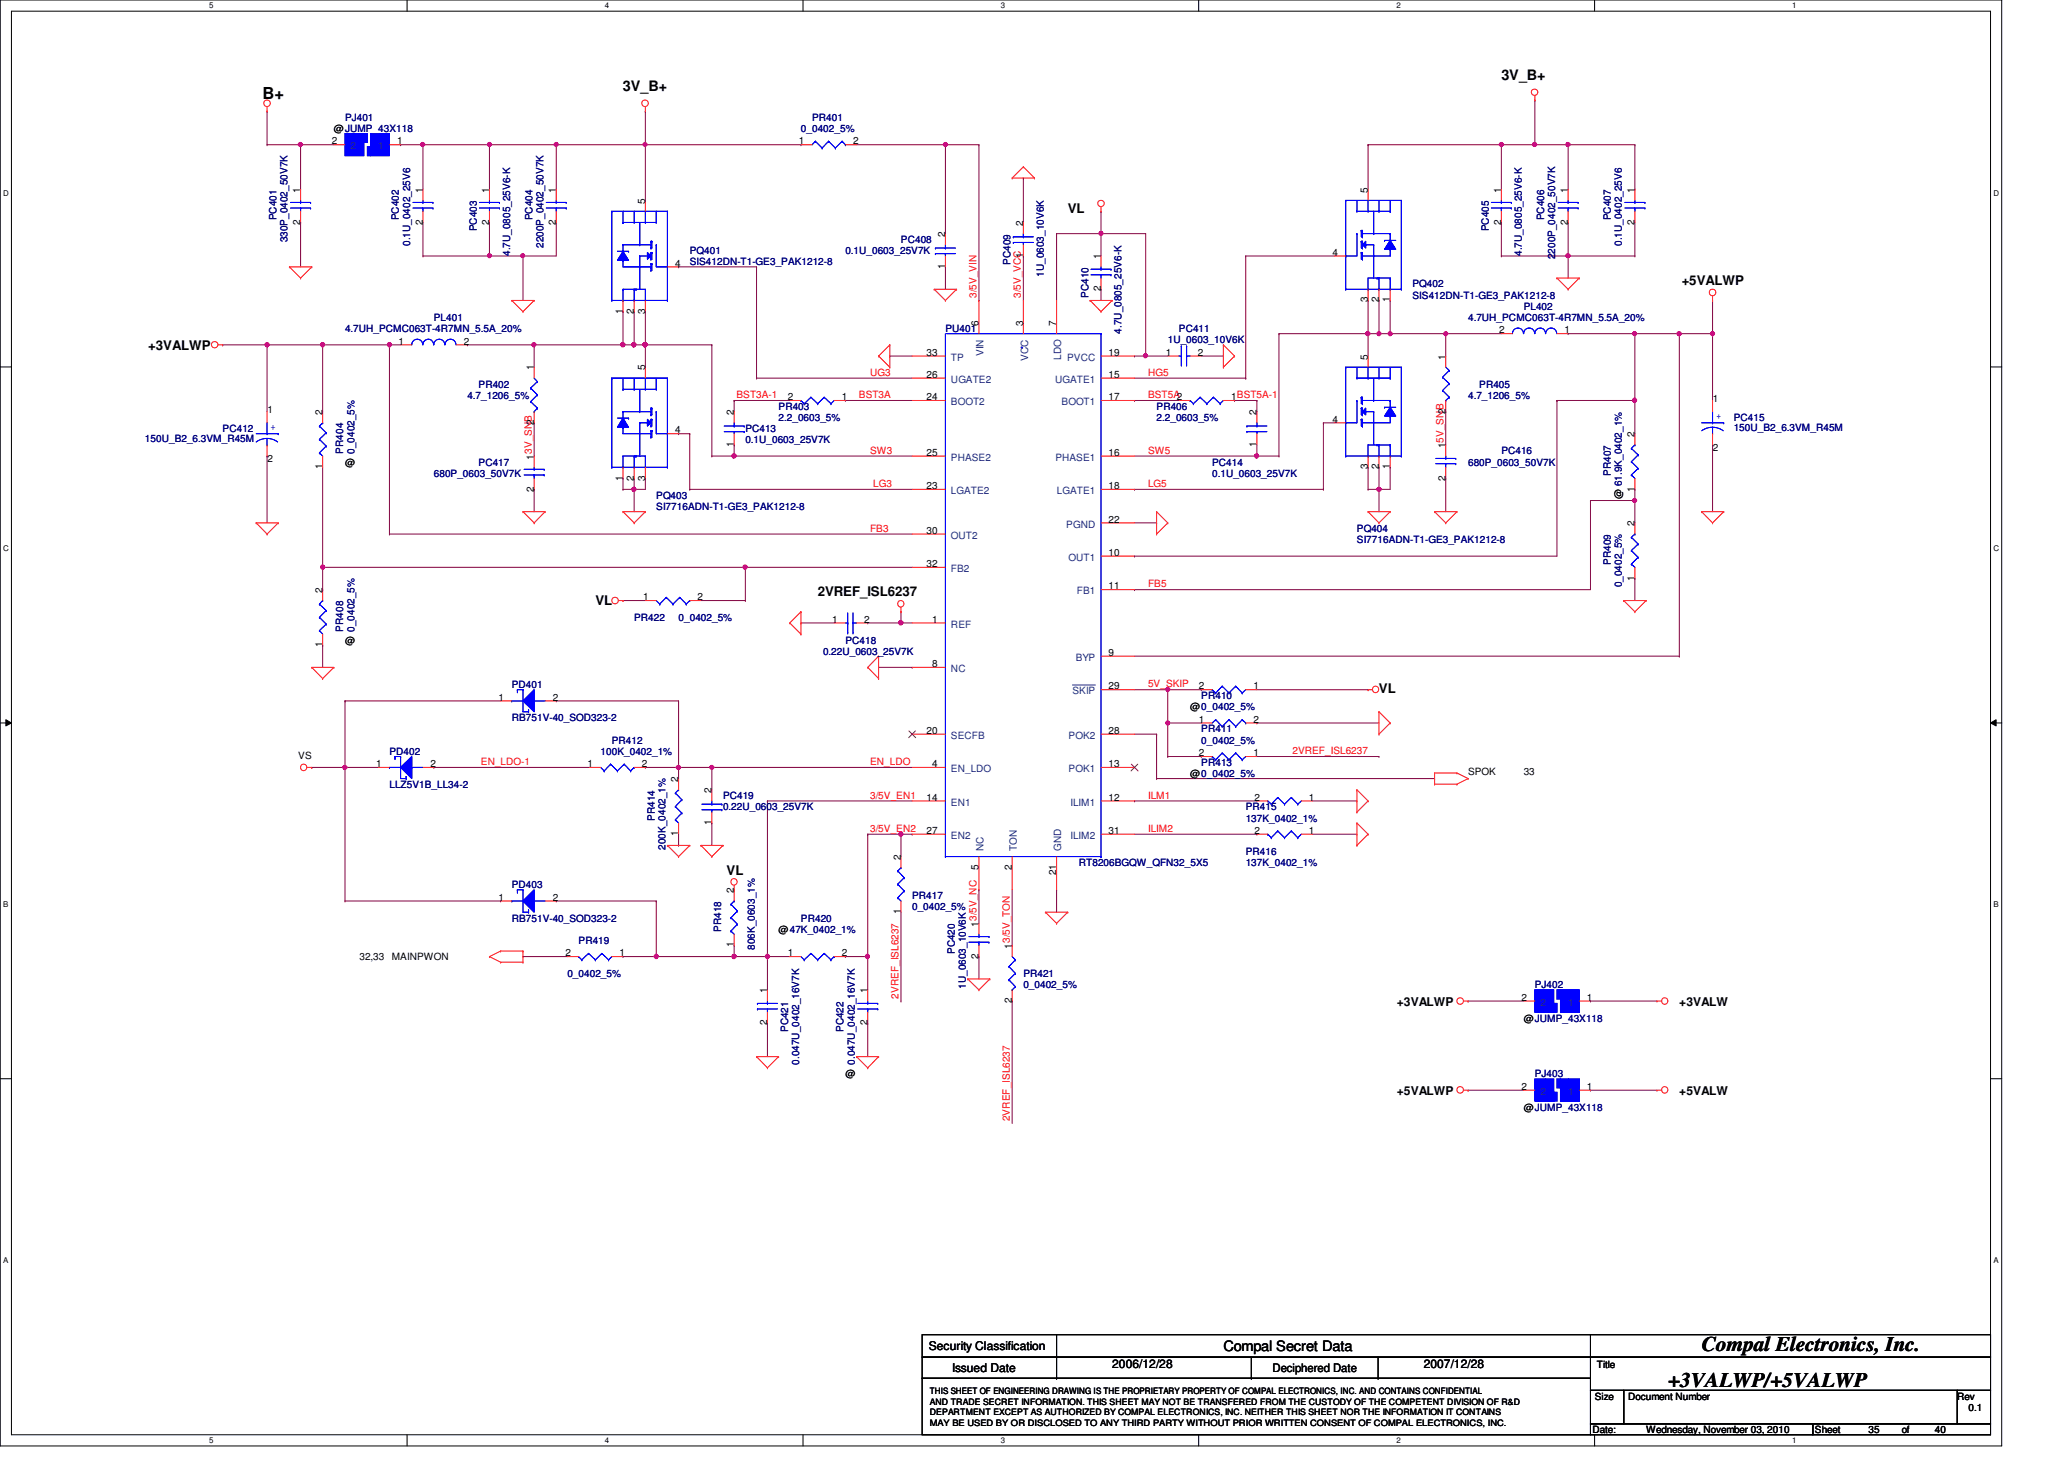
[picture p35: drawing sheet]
<svg xmlns="http://www.w3.org/2000/svg" width="297mm" height="210mm" viewBox="0 0 297 210" stroke-linecap="round" stroke-linejoin="round" font-family="sans-serif">
<defs><g id="words">
<g font-size="3">
<text x="244.9" y="194.4">Compal Electronics, Inc.</text>
<text x="240.1" y="199.6">+3VALWP/+5VALWP</text>
</g>
<text font-size="2.4" x="37.8" y="14.2">B+</text>
<g font-size="2.1">
<text x="216.1" y="11.5">3V_B+</text>
<text x="89.7" y="13.1">3V_B+</text>
<text x="176.1" y="194.4">Compal Secret Data</text>
</g>
<g font-size="1.9">
<text x="153.7" y="30.6">VL</text>
<text x="242" y="41">+5VALWP</text>
<text x="21.3" y="50.3">+3VALWP</text>
<text x="85.7" y="87.1">VL</text>
<text x="117.7" y="85.8">2VREF_ISL6237</text>
<text x="198.5" y="99.7">VL</text>
<text x="104.6" y="125.8">VL</text>
</g>
<g font-size="1.7">
<text x="201" y="144.7">+3VALWP</text>
<text x="241.7" y="144.7">+3VALW</text>
<text x="201" y="157.5">+5VALWP</text>
<text x="241.7" y="157.5">+5VALW</text>
<text x="133.7" y="194.3">Security Classification</text>
<text x="137" y="197.3">Issued Date</text>
<text x="160.1" y="196.8">2006/12/28</text>
<text x="183.1" y="197.4">Deciphered Date</text>
<text x="204.9" y="196.8">2007/12/28</text>
</g>
<g font-size="1.4" fill="#000080">
<text x="49.7" y="17.4">PJ401</text>
<text x="116.9" y="17.4">PR401</text>
<text x="115.3" y="19">0_0402_5%</text>
<text x="39.8" y="31.7" transform="rotate(-90 39.8 31.7)">PC401</text>
<text x="41.4" y="34.9" transform="rotate(-90 41.4 34.9)">330P_0402_50V7K</text>
<text x="57.4" y="31.7" transform="rotate(-90 57.4 31.7)">PC402</text>
<text x="59" y="35.4" transform="rotate(-90 59 35.4)">0.1U_0402_25V6</text>
<text x="68.6" y="33.3" transform="rotate(-90 68.6 33.3)">PC403</text>
<text x="76.6" y="31.7" transform="rotate(-90 76.6 31.7)">PC404</text>
<text x="78.2" y="35.7" transform="rotate(-90 78.2 35.7)">2200P_0402_50V7K</text>
<text x="129.7" y="35">PC408</text>
<text x="214.2" y="33.3" transform="rotate(-90 214.2 33.3)">PC405</text>
<text x="222.2" y="31.7" transform="rotate(-90 222.2 31.7)">PC406</text>
<text x="231.8" y="31.7" transform="rotate(-90 231.8 31.7)">PC407</text>
<text x="233.4" y="35.4" transform="rotate(-90 233.4 35.4)">0.1U_0402_25V6</text>
<text x="73.4" y="36.8" transform="rotate(-90 73.4 36.8)">4.7U_0805_25V6-K</text>
<text x="99.3" y="36.6">PQ401</text>
<text x="99.3" y="38.2">SIS412DN-T1-GE3_PAK1212-8</text>
<text x="121.7" y="36.6">0.1U_0603_25V7K</text>
<text x="145.4" y="38.1" transform="rotate(-90 145.4 38.1)">PC409</text>
<text x="150.2" y="39.8" transform="rotate(-90 150.2 39.8)">1U_0603_10V6K</text>
<text x="203.3" y="41.4">PQ402</text>
<text x="219" y="36.8" transform="rotate(-90 219 36.8)">4.7U_0805_25V6-K</text>
<text x="223.8" y="37.3" transform="rotate(-90 223.8 37.3)">2200P_0402_50V7K</text>
<text x="49.7" y="47.8">4.7UH_PCMC063T-4R7MN_5.5A_20%</text>
<text x="62.4" y="46.2">PL401</text>
<text x="136.1" y="47.8">PU401</text>
<text x="156.6" y="42.9" transform="rotate(-90 156.6 42.9)">PC410</text>
<text x="169.7" y="47.8">PC411</text>
<text x="203.3" y="43">SIS412DN-T1-GE3_PAK1212-8</text>
<text x="211.3" y="46.2">4.7UH_PCMC063T-4R7MN_5.5A_20%</text>
<text x="219.3" y="44.6">PL402</text>
<text x="161.4" y="48" transform="rotate(-90 161.4 48)">4.7U_0805_25V6-K</text>
<text x="168.1" y="49.4">1U_0603_10V6K</text>
<text x="67.3" y="57.4">4.7_1206_5%</text>
<text x="68.9" y="55.8">PR402</text>
<text x="112.1" y="59">PR403</text>
<text x="166.5" y="59">PR406</text>
<text x="211.3" y="57.4">4.7_1206_5%</text>
<text x="212.9" y="55.8">PR405</text>
<text x="20.9" y="63.6">150U_B2_6.3VM_R45M</text>
<text x="32" y="62.2">PC412</text>
<text x="49.4" y="65.3" transform="rotate(-90 49.4 65.3)">PR404</text>
<text x="51" y="65.3" transform="rotate(-90 51 65.3)">0_0402_5%</text>
<text x="107.3" y="62.2">PC413</text>
<text x="107.3" y="63.8">0.1U_0603_25V7K</text>
<text x="112.1" y="60.6">2.2_0603_5%</text>
<text x="166.5" y="60.6">2.2_0603_5%</text>
<text x="216.1" y="65.4">PC416</text>
<text x="249.5" y="60.6">PC415</text>
<text x="249.5" y="62">150U_B2_6.3VM_R45M</text>
<text x="62.4" y="68.6">680P_0603_50V7K</text>
<text x="68.9" y="67">PC417</text>
<text x="94.4" y="71.8">PQ403</text>
<text x="174.5" y="67">PC414</text>
<text x="174.5" y="68.6">0.1U_0603_25V7K</text>
<text x="211.3" y="67">680P_0603_50V7K</text>
<text x="231.8" y="68.5" transform="rotate(-90 231.8 68.5)">PR407</text>
<text x="94.4" y="73.4">SI7716ADN-T1-GE3_PAK1212-8</text>
<text x="195.3" y="76.6">PQ404</text>
<text x="195.3" y="78.2">SI7716ADN-T1-GE3_PAK1212-8</text>
<text x="231.8" y="81.3" transform="rotate(-90 231.8 81.3)">PR409</text>
<text x="91.3" y="89.4">PR422</text>
<text x="97.7" y="89.4">0_0402_5%</text>
<text x="233.4" y="84.5" transform="rotate(-90 233.4 84.5)">0_0402_5%</text>
<text x="49.4" y="90.9" transform="rotate(-90 49.4 90.9)">PR408</text>
<text x="51" y="90.9" transform="rotate(-90 51 90.9)">0_0402_5%</text>
<text x="118.4" y="94.2">0.22U_0603_25V7K</text>
<text x="121.7" y="92.6">PC418</text>
<text x="73.7" y="99">PD401</text>
<text x="172.9" y="100.6">PR410</text>
<text x="73.7" y="103.8">RB751V-40_SOD323-2</text>
<text x="88" y="107">PR412</text>
<text x="172.9" y="105.4">PR411</text>
<text x="172.9" y="107">0_0402_5%</text>
<text x="56" y="113.4">LLZ5V1B_LL34-2</text>
<text x="56" y="108.6">PD402</text>
<text x="86.4" y="108.6">100K_0402_1%</text>
<text x="172.9" y="110.2">PR413</text>
<text x="94.2" y="118.1" transform="rotate(-90 94.2 118.1)">PR414</text>
<text x="104.1" y="115">PC419</text>
<text x="104.1" y="116.6">0.22U_0603_25V7K</text>
<text x="179.3" y="116.6">PR415</text>
<text x="179.3" y="118.2">137K_0402_1%</text>
<text x="95.8" y="122.3" transform="rotate(-90 95.8 122.3)">200K_0402_1%</text>
<text x="155.3" y="124.6">RT8206BGQW_QFN32_5X5</text>
<text x="179.3" y="123">PR416</text>
<text x="179.3" y="124.6">137K_0402_1%</text>
<text x="73.7" y="127.8">PD403</text>
<text x="131.3" y="129.4">PR417</text>
<text x="131.3" y="131">0_0402_5%</text>
<text x="73.7" y="132.6">RB751V-40_SOD323-2</text>
<text x="83.3" y="135.8">PR419</text>
<text x="103.8" y="134.1" transform="rotate(-90 103.8 134.1)">PR418</text>
<text x="108.6" y="136.7" transform="rotate(-90 108.6 136.7)">806K_0603_1%</text>
<text x="115.3" y="132.6">PR420</text>
<text x="137.4" y="137.3" transform="rotate(-90 137.4 137.3)">PC420</text>
<text x="81.7" y="140.6">0_0402_5%</text>
<text x="139" y="142.3" transform="rotate(-90 139 142.3)">1U_0603_10V6K</text>
<text x="147.3" y="140.6">PR421</text>
<text x="147.3" y="142.2">0_0402_5%</text>
<text x="220.9" y="142.2">PJ402</text>
<text x="113.4" y="148.5" transform="rotate(-90 113.4 148.5)">PC421</text>
<text x="121.4" y="148.5" transform="rotate(-90 121.4 148.5)">PC422</text>
<text x="115" y="153.2" transform="rotate(-90 115 153.2)">0.047U_0402_16V7K</text>
<text x="123" y="153.2" transform="rotate(-90 123 153.2)">0.047U_0402_16V7K</text>
<text x="220.9" y="155">PJ403</text>
</g>
<g font-size="1.4">
<text x="47.7" y="20.8">2</text>
<text x="48" y="19">@JUMP_43X118</text>
<text x="57.1" y="20.8">1</text>
<text x="115" y="20.8">1</text>
<text x="122.8" y="20.8">2</text>
<text x="43.2" y="27.7" transform="rotate(-90 43.2 27.7)">1</text>
<text x="60.8" y="27.7" transform="rotate(-90 60.8 27.7)">1</text>
<text x="70.4" y="27.7" transform="rotate(-90 70.4 27.7)">1</text>
<text x="80" y="27.7" transform="rotate(-90 80 27.7)">1</text>
<text x="92.8" y="29.3" transform="rotate(-90 92.8 29.3)">5</text>
<text x="196.8" y="27.7" transform="rotate(-90 196.8 27.7)">5</text>
<text x="216" y="27.7" transform="rotate(-90 216 27.7)">1</text>
<text x="225.6" y="27.7" transform="rotate(-90 225.6 27.7)">1</text>
<text x="235.2" y="27.7" transform="rotate(-90 235.2 27.7)">1</text>
<text x="43.2" y="32.3" transform="rotate(-90 43.2 32.3)">2</text>
<text x="60.8" y="32.3" transform="rotate(-90 60.8 32.3)">2</text>
<text x="70.4" y="32.3" transform="rotate(-90 70.4 32.3)">2</text>
<text x="80" y="32.3" transform="rotate(-90 80 32.3)">2</text>
<text x="136" y="34.1" transform="rotate(-90 136 34.1)">2</text>
<text x="147.2" y="32.5" transform="rotate(-90 147.2 32.5)">2</text>
<text x="216" y="32.3" transform="rotate(-90 216 32.3)">2</text>
<text x="225.6" y="32.3" transform="rotate(-90 225.6 32.3)">2</text>
<text x="235.2" y="32.3" transform="rotate(-90 235.2 32.3)">2</text>
<text x="97.2" y="38.4">4</text>
<text x="136" y="38.7" transform="rotate(-90 136 38.7)">1</text>
<text x="147.2" y="37.1" transform="rotate(-90 147.2 37.1)">1</text>
<text x="158.4" y="41.9" transform="rotate(-90 158.4 41.9)">2</text>
<text x="158.4" y="37.3" transform="rotate(-90 158.4 37.3)">1</text>
<text x="191.8" y="36.8">4</text>
<text x="89.6" y="45.1" transform="rotate(-90 89.6 45.1)">1</text>
<text x="91.2" y="45.1" transform="rotate(-90 91.2 45.1)">2</text>
<text x="92.8" y="45.1" transform="rotate(-90 92.8 45.1)">3</text>
<text x="140.8" y="46.9" transform="rotate(-90 140.8 46.9)">6</text>
<text x="147.2" y="46.9" transform="rotate(-90 147.2 46.9)">3</text>
<text x="152" y="46.9" transform="rotate(-90 152 46.9)">7</text>
<text x="196.8" y="43.5" transform="rotate(-90 196.8 43.5)">3</text>
<text x="198.4" y="43.5" transform="rotate(-90 198.4 43.5)">2</text>
<text x="200" y="43.5" transform="rotate(-90 200 43.5)">1</text>
<text x="215.8" y="48">2</text>
<text x="225.2" y="48">1</text>
<text x="57.4" y="49.6">1</text>
<text x="66.8" y="49.6">2</text>
<text x="76.8" y="53.3" transform="rotate(-90 76.8 53.3)">1</text>
<text x="92.8" y="53.3" transform="rotate(-90 92.8 53.3)">5</text>
<text x="133.3" y="51.2">33</text>
<text x="159.6" y="51.2">19</text>
<text x="167.8" y="51.2">1</text>
<text x="172.4" y="51.2">2</text>
<text x="196.8" y="51.7" transform="rotate(-90 196.8 51.7)">5</text>
<text x="208" y="51.7" transform="rotate(-90 208 51.7)">1</text>
<text x="38.5" y="59.4">1</text>
<text x="46.4" y="59.7" transform="rotate(-90 46.4 59.7)">2</text>
<text x="105.6" y="59.7" transform="rotate(-90 105.6 59.7)">2</text>
<text x="113.4" y="57.6">2</text>
<text x="121.2" y="57.6">1</text>
<text x="133.3" y="54.4">26</text>
<text x="133.3" y="57.6">24</text>
<text x="159.6" y="57.6">17</text>
<text x="159.6" y="54.4">15</text>
<text x="177.2" y="57.6">1BST5A-1</text>
<text x="180.8" y="59.7" transform="rotate(-90 180.8 59.7)">2</text>
<text x="208" y="59.5" transform="rotate(-90 208 59.5)">2</text>
<text x="246.5" y="57.8">1</text>
<text x="76.8" y="61.1" transform="rotate(-90 76.8 61.1)">2</text>
<text x="97.2" y="62.4">4</text>
<text x="105.6" y="64.3" transform="rotate(-90 105.6 64.3)">1</text>
<text x="133.3" y="65.6">25</text>
<text x="159.6" y="65.6">16</text>
<text x="180.8" y="64.3" transform="rotate(-90 180.8 64.3)">1</text>
<text x="191.8" y="60.8">4</text>
<text x="208" y="64.5" transform="rotate(-90 208 64.5)">15V_SNB</text>
<text x="235.2" y="62.9" transform="rotate(-90 235.2 62.9)">2</text>
<text x="246.5" y="64.9">2</text>
<text x="38.5" y="66.5">2</text>
<text x="46.4" y="67.5" transform="rotate(-90 46.4 67.5)">1</text>
<text x="49.7" y="67">@</text>
<text x="76.8" y="70.7" transform="rotate(-90 76.8 70.7)">2</text>
<text x="76.8" y="66.1" transform="rotate(-90 76.8 66.1)">13V_SNB</text>
<text x="89.6" y="69.1" transform="rotate(-90 89.6 69.1)">1</text>
<text x="91.2" y="69.1" transform="rotate(-90 91.2 69.1)">2</text>
<text x="92.8" y="69.1" transform="rotate(-90 92.8 69.1)">3</text>
<text x="133.3" y="70.4">23</text>
<text x="159.6" y="70.4">18</text>
<text x="196.8" y="67.5" transform="rotate(-90 196.8 67.5)">3</text>
<text x="198.4" y="67.5" transform="rotate(-90 198.4 67.5)">2</text>
<text x="200" y="67.5" transform="rotate(-90 200 67.5)">1</text>
<text x="208" y="69.1" transform="rotate(-90 208 69.1)">2</text>
<text x="233.4" y="71.8" transform="rotate(-90 233.4 71.8)">@ 61.9K_0402_1%</text>
<text x="235.2" y="70.7" transform="rotate(-90 235.2 70.7)">1</text>
<text x="133.3" y="76.8">30</text>
<text x="159.6" y="75.2">22</text>
<text x="235.2" y="75.7" transform="rotate(-90 235.2 75.7)">2</text>
<text x="133.3" y="81.6">32</text>
<text x="159.6" y="80">10</text>
<text x="235.2" y="83.5" transform="rotate(-90 235.2 83.5)">1</text>
<text x="46.4" y="85.3" transform="rotate(-90 46.4 85.3)">2</text>
<text x="92.5" y="86.4">1</text>
<text x="100.4" y="86.4">2</text>
<text x="119.8" y="89.6">1</text>
<text x="124.4" y="89.6">2</text>
<text x="134.2" y="89.6">1</text>
<text x="159.6" y="84.8">11</text>
<text x="46.4" y="93.1" transform="rotate(-90 46.4 93.1)">1</text>
<text x="49.7" y="92.6">@</text>
<text x="134.2" y="96">8</text>
<text x="159.6" y="94.4">9</text>
<text x="71.8" y="100.8">1</text>
<text x="79.5" y="100.8">2</text>
<text x="159.6" y="99.2">29</text>
<text x="172.5" y="99.2">2</text>
<text x="180.4" y="99.2">1</text>
<text x="133.3" y="105.6">20</text>
<text x="159.6" y="105.6">28</text>
<text x="171.3" y="102.2">@0_0402_5%</text>
<text x="172.5" y="104">1</text>
<text x="180.4" y="104">2</text>
<text x="42.9" y="109.2">VS</text>
<text x="54.1" y="110.4">1</text>
<text x="62" y="110.4">2</text>
<text x="84.5" y="110.4">1</text>
<text x="92.4" y="110.4">2</text>
<text x="97.6" y="112.5" transform="rotate(-90 97.6 112.5)">2</text>
<text x="134.2" y="110.4">4</text>
<text x="159.6" y="110.4">13</text>
<text x="171.3" y="111.8">@0_0402_5%</text>
<text x="172.5" y="108.8">2</text>
<text x="180.4" y="108.8">1</text>
<text x="211.3" y="111.5">SPOK</text>
<text x="219.3" y="111.5">33</text>
<text x="102.4" y="118.7" transform="rotate(-90 102.4 118.7)">1</text>
<text x="102.4" y="114.1" transform="rotate(-90 102.4 114.1)">2</text>
<text x="133.3" y="120">27</text>
<text x="133.3" y="115.2">14</text>
<text x="159.6" y="120">31</text>
<text x="159.6" y="115.2">12</text>
<text x="180.5" y="115.2">2</text>
<text x="180.5" y="120">2</text>
<text x="188.4" y="115.2">1</text>
<text x="188.4" y="120">1</text>
<text x="97.6" y="120.3" transform="rotate(-90 97.6 120.3)">1</text>
<text x="129.6" y="123.7" transform="rotate(-90 129.6 123.7)">2</text>
<text x="140.8" y="125.1" transform="rotate(-90 140.8 125.1)">5</text>
<text x="145.6" y="125.1" transform="rotate(-90 145.6 125.1)">2</text>
<text x="152" y="125.9" transform="rotate(-90 152 125.9)">21</text>
<text x="71.8" y="129.6">1</text>
<text x="79.5" y="129.6">2</text>
<text x="105.6" y="128.5" transform="rotate(-90 105.6 128.5)">2</text>
<text x="129.6" y="131.5" transform="rotate(-90 129.6 131.5)">1</text>
<text x="81.4" y="137.6">2</text>
<text x="89.2" y="137.6">1</text>
<text x="105.6" y="136.3" transform="rotate(-90 105.6 136.3)">1</text>
<text x="112.1" y="134.2">@47K_0402_1%</text>
<text x="113.4" y="137.6">1</text>
<text x="121.2" y="137.6">2</text>
<text x="140.8" y="137.9" transform="rotate(-90 140.8 137.9)">2</text>
<text x="140.8" y="133.3" transform="rotate(-90 140.8 133.3)">13/5V_NC</text>
<text x="145.6" y="136.5" transform="rotate(-90 145.6 136.5)">13/5V_TON</text>
<text x="51.7" y="138.2">32,33</text>
<text x="56.4" y="138.2">MAINPWON</text>
<text x="110.4" y="142.9" transform="rotate(-90 110.4 142.9)">1</text>
<text x="124.8" y="142.9" transform="rotate(-90 124.8 142.9)">1</text>
<text x="219" y="144">2</text>
<text x="228.4" y="144">1</text>
<text x="110.4" y="147.5" transform="rotate(-90 110.4 147.5)">2</text>
<text x="124.8" y="147.5" transform="rotate(-90 124.8 147.5)">2</text>
<text x="145.6" y="144.3" transform="rotate(-90 145.6 144.3)">2</text>
<text x="219.3" y="147">@JUMP_43X118</text>
<text x="121.7" y="155">@</text>
<text x="219" y="156.8">2</text>
<text x="219.3" y="159.8">@JUMP_43X118</text>
<text x="228.4" y="156.8">1</text>
<text x="229.8" y="196.8">Title</text>
<text x="229.5" y="201.4">Size</text>
<text x="234.3" y="201.4">Document Number</text>
<text x="281.7" y="201.4">Rev</text>
<text x="283.3" y="203">0.1</text>
<text x="229.2" y="206.2">Date:</text>
<text x="236.9" y="206.2">Wednesday, November 03, 2010</text>
<text x="261.2" y="206.2">Sheet</text>
<text x="268.9" y="206.2">35</text>
<text x="273.7" y="206.2">of</text>
<text x="278.5" y="206.2">40</text>
</g>
<g font-size="1.4" fill="#004080">
<text x="50.5" y="21.5">2</text>
<text x="54.4" y="21.5">1</text>
<text x="136.9" y="51.9">TP</text>
<text x="141.6" y="51.2" transform="rotate(-90 141.6 51.2)">VIN</text>
<text x="148" y="51.9" transform="rotate(-90 148 51.9)">VCC</text>
<text x="152.7" y="51.8" transform="rotate(-90 152.7 51.8)">LDO</text>
<text x="153.6" y="51.9">PVCC</text>
<text x="136.9" y="55.1">UGATE2</text>
<text x="136.9" y="58.3">BOOT2</text>
<text x="151.8" y="55.1">UGATE1</text>
<text x="152.8" y="58.3">BOOT1</text>
<text x="136.9" y="66.3">PHASE2</text>
<text x="136.9" y="71.1">LGATE2</text>
<text x="151.9" y="66.3">PHASE1</text>
<text x="152.1" y="71.1">LGATE1</text>
<text x="136.9" y="77.5">OUT2</text>
<text x="153.5" y="75.9">PGND</text>
<text x="136.9" y="82.3">FB2</text>
<text x="153.8" y="80.7">OUT1</text>
<text x="155" y="85.5">FB1</text>
<text x="136.9" y="90.3">REF</text>
<text x="154.8" y="95.1">BYP</text>
<text x="136.9" y="96.7">NC</text>
<text x="154.3" y="99.9">SKIP</text>
<text x="136.9" y="106.3">SECFB</text>
<text x="153.8" y="106.3">POK2</text>
<text x="136.9" y="111.1">EN_LDO</text>
<text x="153.8" y="111.1">POK1</text>
<text x="136.9" y="115.9">EN1</text>
<text x="154" y="115.9">ILIM1</text>
<text x="136.9" y="120.7">EN2</text>
<text x="141.6" y="122.4" transform="rotate(-90 141.6 122.4)">NC</text>
<text x="146.3" y="122.4" transform="rotate(-90 146.3 122.4)">TON</text>
<text x="152.7" y="122.4" transform="rotate(-90 152.7 122.4)">GND</text>
<text x="154" y="120.7">ILIM2</text>
<text x="221.7" y="144.7">2</text>
<text x="225.7" y="144.7">1</text>
<text x="221.7" y="157.5">2</text>
<text x="225.7" y="157.5">1</text>
</g>
<g font-size="1.4" fill="#f00">
<text x="140.5" y="42.9" transform="rotate(-90 140.5 42.9)">3/5V_VIN</text>
<text x="146.9" y="42.9" transform="rotate(-90 146.9 42.9)">3/5V_VCC</text>
<text x="106" y="57.3">BST3A-1</text>
<text x="123.6" y="57.3">BST3A</text>
<text x="125.2" y="54.1">UG3</text>
<text x="165.2" y="54.1">HG5</text>
<text x="165.2" y="57.3">BST5A2</text>
<text x="125.2" y="65.3">SW3</text>
<text x="165.2" y="65.3">SW5</text>
<text x="125.7" y="70.1">LG3</text>
<text x="165.2" y="70.1">LG5</text>
<text x="125.2" y="76.5">FB3</text>
<text x="165.2" y="84.5">FB5</text>
<text x="165.2" y="98.9">5V_SKIP</text>
<text x="69.2" y="110.1">EN_LDO-1</text>
<text x="125.2" y="110.1">EN_LDO</text>
<text x="186" y="108.5">2VREF_ISL6237</text>
<text x="125.2" y="114.9">3/5V_EN1</text>
<text x="125.2" y="119.7">3/5V_EN2</text>
<text x="165.2" y="119.7">ILIM2</text>
<text x="165.2" y="114.9">ILM1</text>
<text x="129.3" y="143.7" transform="rotate(-90 129.3 143.7)">2VREF_ISL6237</text>
<text x="145.3" y="161.3" transform="rotate(-90 145.3 161.3)">2VREF_ISL6237</text>
</g>
<g font-size="1.4" fill="#00f">
<text x="38.9" y="61.8">+</text>
<text x="247" y="60.2">+</text>
</g>
<g font-size="1.3">
<text x="133.8" y="203.6">DEPARTMENT EXCEPT AS AUTHORIZED BY COMPAL ELECTRONICS, INC. NEITHER THIS SHEET NOR THE INFORMATION IT CONTAINS</text>
<text x="133.8" y="200.6">THIS SHEET OF ENGINEERING DRAWING IS THE PROPRIETARY PROPERTY OF COMPAL ELECTRONICS, INC. AND CONTAINS CONFIDENTIAL</text>
<text x="133.8" y="202.1">AND TRADE SECRET INFORMATION. THIS SHEET MAY NOT BE TRANSFERED FROM THE CUSTODY OF THE COMPETENT DIVISION OF R&amp;D</text>
<text x="133.8" y="205.1">MAY BE USED BY OR DISCLOSED TO ANY THIRD PARTY WITHOUT PRIOR WRITTEN CONSENT OF COMPAL ELECTRONICS, INC.</text>
</g>
<g font-size="1.1">
<text x="30.1" y="1.1">5</text>
<text x="87" y="1.1">4</text>
<text x="144" y="1.1">3</text>
<text x="201" y="1.1">2</text>
<text x="257.9" y="1.1">1</text>
<text x=".5" y="28.2">D</text>
<text x="286.9" y="28.2">D</text>
<text x=".5" y="79.3">C</text>
<text x="286.9" y="79.3">C</text>
<text x=".5" y="130.6">B</text>
<text x="286.9" y="130.6">B</text>
<text x=".5" y="181.7">A</text>
<text x="286.9" y="181.7">A</text>
<text x="30.1" y="207.6">5</text>
<text x="87" y="207.6">4</text>
<text x="144" y="207.6">3</text>
<text x="201" y="207.6">2</text>
<text x="257.9" y="207.6">1</text>
</g>
</g></defs>
<path d="M0 0h288.1v208h-288.1zM1.6 1.6h284.9v204.8h-284.9z" fill="none" stroke="#000" stroke-width=".14"/>
<g fill="#fff">
<path d="M30.1 .2h.6v1.2h-.6z"/>
<path d="M30.1 206.6h.6v1.2h-.6z"/>
</g>
<path d="M58.6 0v1.6M58.6 206.4v1.6" fill="none" stroke="#000" stroke-width=".14"/>
<g fill="#fff">
<path d="M87 .2h.6v1.2h-.6z"/>
<path d="M87 206.6h.6v1.2h-.6z"/>
</g>
<path d="M115.6 0v1.6M115.6 206.4v1.6" fill="none" stroke="#000" stroke-width=".14"/>
<g fill="#fff">
<path d="M144 .2h.6v1.2h-.6z"/>
<path d="M144 206.6h.6v1.2h-.6z"/>
</g>
<path d="M172.5 0v1.6M172.5 206.4v1.6" fill="none" stroke="#000" stroke-width=".14"/>
<g fill="#fff">
<path d="M201 .2h.5v1.2h-.5z"/>
<path d="M201 206.6h.5v1.2h-.5z"/>
</g>
<path d="M229.5 0v1.6M229.5 206.4v1.6" fill="none" stroke="#000" stroke-width=".14"/>
<g fill="#fff">
<path d="M257.9 .2h.6v1.2h-.6z"/>
<path d="M257.9 206.6h.6v1.2h-.6z"/>
<path d="M.5 27.2h.7v1.2h-.7z"/>
<path d="M286.9 27.2h.8v1.2h-.8z"/>
<path d="M.5 78.4h.7v1.1h-.7z"/>
<path d="M286.9 78.4h.8v1.1h-.8z"/>
</g>
<path d="M0 52.8h1.6M286.5 52.8h1.6" fill="none" stroke="#000" stroke-width=".14"/>
<g fill="#fff">
<path d="M.5 129.6h.7v1.2h-.7z"/>
<path d="M286.9 129.6h.7v1.2h-.7z"/>
</g>
<path d="M0 104h1.6M.8 103.5l.8 .5-.8 .4zM286.5 104l.8-.5v.9zM286.5 104h1.6" fill="none" stroke="#000" stroke-width=".14"/>
<path d="M.8 103.5l.8 .5-.8 .4zM286.5 104l.8-.5v.9z" fill="#000"/>
<g fill="#fff">
<path d="M.5 180.8h.7v1.1h-.7z"/>
<path d="M286.9 180.8h.7v1.1h-.7z"/>
</g>
<path d="M0 155.2h1.6M286.5 155.2h1.6" fill="none" stroke="#000" stroke-width=".14"/>
<path d="M196.9 20.8h.1M196.9 20.8h24M216.1 20.8h.1" fill="none" stroke="#800040" stroke-width=".14"/>
<circle cx="216.1" cy="20.8" r=".3" fill="#f0f"/>
<circle cx="216.1" cy="20.8" r=".3" fill="none" stroke="#f0f" stroke-width=".14"/>
<g fill="none" stroke="#800040" stroke-width=".14">
<path d="M43.3 20.8h.1M43.3 20.8h4.7M67.3 49.6h.1M67.3 49.6h9.6M76.9 49.6h.1M76.9 49.6v3.2M92.9 49.6h.1M92.9 49.6h9.5M76.9 70.4h.1M76.9 60.8h.1M76.9 60.8v4.8M76.9 70.4v3.2"/>
<path d="M246.5 64h.1M246.5 64v9.6M129.7 88h.1M129.7 88v1.6M49.7 100.8h.1M49.7 100.8h22.3M80 100.8h.1M80 100.8h17.7v9.6M97.7 110.4h.1M80 129.6h.1M80 129.6h14.4M94.4 129.6h.1"/>
<path d="M94.4 129.6v8M129.7 131.2v12.8M129.7 144h.1"/>
</g>
<circle cx="129.6" cy="89.6" r=".32" fill="#f0f"/>
<circle cx="129.6" cy="89.6" r=".32" fill="none" stroke="#f0f" stroke-width=".14"/>
<g fill="none" stroke="#800040" stroke-width=".14">
<path d="M136.1 38.4h.1M136.1 20.8h4.8M136.1 38.4v3.2M140.9 20.8h.1M179.3 36.8v17.6M163.3 54.4h16M179.3 54.4h.1M115.3 89.6h.1M115.3 89.6h4.8M129.7 89.6h.1M129.7 89.6h1.6M235.3 83.2h.1"/>
<path d="M235.3 83.2v3.2M97.7 110.4h.1M97.7 110.4v1.6M102.4 118.4h.1M102.4 118.4v3.2M121.7 137.6h.1M121.7 137.6h3.2M124.9 137.6h.1M124.9 137.6v4.8M163.3 120h17.6M180.9 120h.1"/>
</g>
<circle cx="124.8" cy="137.6" r=".31" fill="#f0f"/>
<circle cx="124.8" cy="137.6" r=".31" fill="none" stroke="#f0f" stroke-width=".14"/>
<path d="M198.5 43.2h.1M198.5 43.2v4.8" fill="none" stroke="#800040" stroke-width=".14"/>
<circle cx="198.5" cy="48" r=".3" fill="#f0f"/>
<circle cx="198.5" cy="48" r=".3" fill="none" stroke="#f0f" stroke-width=".14"/>
<path d="M136.1 20.8h.1M136.1 20.8v12.8M91.3 70.4h.1M91.3 70.4v3.2" fill="none" stroke="#800040" stroke-width=".14"/>
<circle cx="91.2" cy="70.4" r=".3" fill="#f0f"/>
<circle cx="91.2" cy="70.4" r=".3" fill="none" stroke="#f0f" stroke-width=".14"/>
<path d="M108.9 54.4h.1M108.9 54.4h22.4M102.4 110.4h.1M102.4 110.4v3.2" fill="none" stroke="#800040" stroke-width=".14"/>
<circle cx="102.4" cy="110.4" r=".3" fill="#f0f"/>
<circle cx="102.4" cy="110.4" r=".3" fill="none" stroke="#f0f" stroke-width=".14"/>
<path d="M121.7 57.6h.1M121.7 57.6h9.6M235.3 57.6h.1M235.3 57.6v4.8M110.4 137.6h.1M110.4 137.6h3.3" fill="none" stroke="#800040" stroke-width=".14"/>
<circle cx="235.2" cy="57.6" r=".31" fill="#f0f"/>
<circle cx="235.2" cy="57.6" r=".31" fill="none" stroke="#f0f" stroke-width=".14"/>
<path d="M32 49.6h.1M32 49.6h6.4M38.4 49.6h.1M38.4 49.6v9.6M38.4 65.6h.1M38.4 65.6v9.6M92.9 110.4h.1M92.9 110.4h4.8" fill="none" stroke="#800040" stroke-width=".14"/>
<circle cx="38.4" cy="49.6" r=".31" fill="#f0f"/>
<circle cx="38.4" cy="49.6" r=".31" fill="none" stroke="#f0f" stroke-width=".14"/>
<path d="M163.3 65.6h17.6M180.9 65.6h.1M102.4 110.4h.1M102.4 110.4h28.9" fill="none" stroke="#800040" stroke-width=".14"/>
<circle cx="180.8" cy="65.6" r=".31" fill="#f0f"/>
<circle cx="180.8" cy="65.6" r=".31" fill="none" stroke="#f0f" stroke-width=".14"/>
<path d="M97.7 110.4h.1M97.7 110.4h4.7" fill="none" stroke="#800040" stroke-width=".14"/>
<circle cx="97.6" cy="110.4" r=".31" fill="#f0f"/>
<circle cx="97.6" cy="110.4" r=".31" fill="none" stroke="#f0f" stroke-width=".14"/>
<path d="M184.1 48h.1M184.1 48v17.6M246.5 48h.1M246.5 48v9.6M49.7 110.4h.1M49.7 110.4h4.7" fill="none" stroke="#800040" stroke-width=".14"/>
<circle cx="246.5" cy="48" r=".3" fill="#f0f"/>
<circle cx="246.5" cy="48" r=".3" fill="none" stroke="#f0f" stroke-width=".14"/>
<path d="M179.3 36.8h.1M179.3 36.8h12.8M163.3 57.6h.1M163.3 57.6h6.4M99.3 62.4h.1M99.3 62.4v8M198.5 70.4h.1M198.5 70.4v3.2" fill="none" stroke="#800040" stroke-width=".14"/>
<circle cx="198.5" cy="70.4" r=".3" fill="#f0f"/>
<circle cx="198.5" cy="70.4" r=".3" fill="none" stroke="#f0f" stroke-width=".14"/>
<path d="M76.9 49.6h.1M76.9 49.6h12.8" fill="none" stroke="#800040" stroke-width=".14"/>
<circle cx="76.8" cy="49.6" r=".31" fill="#f0f"/>
<circle cx="76.8" cy="49.6" r=".31" fill="none" stroke="#f0f" stroke-width=".14"/>
<path d="M80 20.8h.1M80 20.8h12.9M177.7 57.6h.1M177.7 57.6h3.2M180.9 57.6h.1M180.9 57.6v1.6M163.3 70.4h.1M163.3 70.4h27.2M188.9 115.2h6.4M195.3 115.2h.1" fill="none" stroke="#800040" stroke-width=".14"/>
<circle cx="92.8" cy="20.8" r=".3" fill="#f0f"/>
<circle cx="92.8" cy="20.8" r=".3" fill="none" stroke="#f0f" stroke-width=".14"/>
<circle cx="80" cy="20.8" r=".3" fill="#f0f"/>
<circle cx="80" cy="20.8" r=".3" fill="none" stroke="#f0f" stroke-width=".14"/>
<g fill="none" stroke="#800040" stroke-width=".14">
<path d="M38.4 16h.1M38.4 16v4.8M92.9 16h.1M92.9 16v4.8M75.3 36.8h.1M75.3 36.8h4.7M97.7 38.4h.1M97.7 38.4h11.2M108.9 38.4h.1M108.9 38.4v16M216.1 32h.1M216.1 32v4.8"/>
<path d="M225.7 32h.1M225.7 36.8h.1M225.7 32v8M89.7 44.8h.1M89.7 44.8v4.8M102.4 49.6h.1M102.4 49.6v16M246.5 43.2h.1M246.5 43.2v4.8M91.3 70.4h.1M91.3 70.4h1.6M102.4 65.6h.1"/>
<path d="M102.4 65.6h28.9M105.7 65.6h.1M163.3 75.2h3.2M166.5 75.2h.1M180.9 65.6h.1M180.9 65.6h3.2M180.9 64v1.6M184.1 65.6h.1M163.3 84.8h.1M163.3 84.8h65.6M188.9 120h6.4M195.3 120h.1"/>
</g>
<circle cx="225.7" cy="36.8" r=".31" fill="#f0f"/>
<circle cx="225.7" cy="36.8" r=".31" fill="none" stroke="#f0f" stroke-width=".14"/>
<path d="M225.7 20.8h.1M225.7 20.8v6.4" fill="none" stroke="#800040" stroke-width=".14"/>
<circle cx="225.7" cy="20.8" r=".31" fill="#f0f"/>
<circle cx="225.7" cy="20.8" r=".31" fill="none" stroke="#f0f" stroke-width=".14"/>
<path d="M220.9 20.8h.1M220.9 20.8h4.8" fill="none" stroke="#800040" stroke-width=".14"/>
<circle cx="220.9" cy="20.8" r=".3" fill="#f0f"/>
<circle cx="220.9" cy="20.8" r=".3" fill="none" stroke="#f0f" stroke-width=".14"/>
<path d="M220.9 14.4h.1M220.9 14.4v6.4M216.1 20.8h.1M216.1 20.8v6.4M198.5 48h.1M198.5 48h1.6M190.5 70.4h.1M190.5 60.8v9.6M196.9 67.2h.1M196.9 67.2v3.2M163.3 80h.1M163.3 80h60.8" fill="none" stroke="#800040" stroke-width=".14"/>
<circle cx="220.9" cy="20.8" r=".3" fill="#f0f"/>
<circle cx="220.9" cy="20.8" r=".3" fill="none" stroke="#f0f" stroke-width=".14"/>
<g fill="none" stroke="#800040" stroke-width=".14">
<path d="M140.9 20.8v22.4M56 49.6h.1M56 49.6h1.7M140.9 43.2h.1M208.1 48h.1M208.1 48h8M224.1 57.6h.1M224.1 57.6v22.4M235.3 48h.1M235.3 48v9.6h-11.2M196.9 70.4h.1M196.9 70.4h1.6"/>
<path d="M168.1 99.2h4.8M172.9 99.2h.1"/>
</g>
<circle cx="235.2" cy="48" r=".3" fill="#f0f"/>
<circle cx="235.2" cy="48" r=".3" fill="none" stroke="#f0f" stroke-width=".14"/>
<path d="M235.3 72h.1M235.3 72v3.2M168.1 99.2v4.8M168.1 104h.1M168.1 104h4.8" fill="none" stroke="#800040" stroke-width=".14"/>
<circle cx="168.1" cy="99.2" r=".3" fill="#f0f"/>
<circle cx="168.1" cy="99.2" r=".3" fill="none" stroke="#f0f" stroke-width=".14"/>
<circle cx="168.1" cy="104" r=".3" fill="#f0f"/>
<circle cx="168.1" cy="104" r=".3" fill="none" stroke="#f0f" stroke-width=".14"/>
<path d="M235.3 48h.1M235.3 48h6.4M198.5 67.2h.1M198.5 67.2v3.2" fill="none" stroke="#800040" stroke-width=".14"/>
<circle cx="198.5" cy="70.4" r=".3" fill="#f0f"/>
<circle cx="198.5" cy="70.4" r=".3" fill="none" stroke="#f0f" stroke-width=".14"/>
<g fill="none" stroke="#800040" stroke-width=".14">
<path d="M147.3 25.6h.1M147.3 36.8h.1M147.3 25.6v6.4M147.3 36.8v6.4M56 76.8h.1M56 76.8h75.3M228.9 72h6.4M235.3 72h.1M126.4 96h4.9M131.3 96h.1M110.4 115.2h.1M110.4 115.2h20.9"/>
<path d="M163.3 115.2h.1M163.3 115.2h17.6M180.9 104h.1M180.9 104h17.6M110.4 147.2h.1M110.4 147.2v4.8M124.9 147.2h.1M124.9 147.2v4.8"/>
</g>
<circle cx="235.2" cy="72" r=".3" fill="#f0f"/>
<circle cx="235.2" cy="72" r=".3" fill="none" stroke="#f0f" stroke-width=".14"/>
<path d="M105.7 57.6h.1M105.7 57.6v1.6M105.7 57.6h8M110.4 137.6h.1M110.4 137.6v4.8M124.9 120h.1M124.9 120v17.6" fill="none" stroke="#800040" stroke-width=".14"/>
<circle cx="110.4" cy="137.6" r=".31" fill="#f0f"/>
<circle cx="110.4" cy="137.6" r=".31" fill="none" stroke="#f0f" stroke-width=".14"/>
<path d="M200.1 43.2h.1M200.1 43.2v4.8M124.9 120h.1M124.9 120h4.8" fill="none" stroke="#800040" stroke-width=".14"/>
<circle cx="200.1" cy="48" r=".3" fill="#f0f"/>
<circle cx="200.1" cy="48" r=".3" fill="none" stroke="#f0f" stroke-width=".14"/>
<path d="M105.7 64h.1M105.7 64v1.6M97.7 121.6h.1M97.7 120v1.6M145.7 144h.1M145.7 144v17.6" fill="none" stroke="#800040" stroke-width=".14"/>
<circle cx="105.6" cy="65.6" r=".32" fill="#f0f"/>
<circle cx="105.6" cy="65.6" r=".32" fill="none" stroke="#f0f" stroke-width=".14"/>
<path d="M196.9 20.8h.1M196.9 20.8v6.4M164.9 51.2h.1M164.9 51.2h3.2M172.9 51.2h3.2M176.1 51.2h.1M99.3 70.4h.1M99.3 70.4h32M152.1 128h.1M152.1 128v3.2" fill="none" stroke="#800040" stroke-width=".14"/>
<circle cx="164.8" cy="51.2" r=".3" fill="#f0f"/>
<circle cx="164.8" cy="51.2" r=".3" fill="none" stroke="#f0f" stroke-width=".14"/>
<path d="M75.3 36.8h.1M75.3 36.8v6.4M80 32h.1M80 32v4.8M228.9 72h.1M228.9 72v12.8M105.7 137.6h.1M105.7 137.6h4.7" fill="none" stroke="#800040" stroke-width=".14"/>
<circle cx="75.2" cy="36.8" r=".3" fill="#f0f"/>
<circle cx="75.2" cy="36.8" r=".3" fill="none" stroke="#f0f" stroke-width=".14"/>
<path d="M80 20.8h.1M80 20.8v6.4M89.7 70.4h.1M91.3 68.8h.1M91.3 68.8v1.6h-1.6M163.3 94.4h78.4M241.7 94.4h.1M75.3 137.6h.1M75.3 137.6h6.4" fill="none" stroke="#800040" stroke-width=".14"/>
<circle cx="91.2" cy="70.4" r=".3" fill="#f0f"/>
<circle cx="91.2" cy="70.4" r=".3" fill="none" stroke="#f0f" stroke-width=".14"/>
<g fill="none" stroke="#800040" stroke-width=".14">
<path d="M92.9 20.8h.1M92.9 20.8v8M152.1 33.6h.1M152.1 33.6v9.6M164.9 33.6v17.6M91.3 49.6h.1M91.3 49.6h1.6M128.1 51.2h.1M128.1 51.2h3.2M163.3 51.2h.1M163.3 51.2h1.6M164.9 51.2h.1"/>
<path d="M89.7 68.8h.1M89.7 68.8v1.6M92.9 68.8h.1M92.9 68.8v1.6M235.3 70.4h.1M235.3 70.4v1.6M124.9 89.6h.1M124.9 89.6h4.8M163.3 99.2h4.8M168.1 99.2h.1"/>
</g>
<circle cx="92.8" cy="49.6" r=".31" fill="#f0f"/>
<circle cx="92.8" cy="49.6" r=".31" fill="none" stroke="#f0f" stroke-width=".14"/>
<circle cx="91.2" cy="49.6" r=".31" fill="#f0f"/>
<circle cx="91.2" cy="49.6" r=".31" fill="none" stroke="#f0f" stroke-width=".14"/>
<path d="M89.7 49.6h.1M89.7 49.6h1.6" fill="none" stroke="#800040" stroke-width=".14"/>
<circle cx="89.6" cy="49.6" r=".32" fill="#f0f"/>
<circle cx="89.6" cy="49.6" r=".32" fill="none" stroke="#f0f" stroke-width=".14"/>
<path d="M158.4 30.4h.1M158.4 33.6h.1M158.4 30.4v3.2M158.4 33.6h6.5M241.7 48h.1M241.7 48h4.8M241.7 48v46.4" fill="none" stroke="#800040" stroke-width=".14"/>
<circle cx="241.7" cy="48" r=".31" fill="#f0f"/>
<circle cx="241.7" cy="48" r=".31" fill="none" stroke="#f0f" stroke-width=".14"/>
<path d="M152.1 33.6h6.3M158.4 33.6h.1M92.9 44.8h.1M92.9 44.8v4.8M225.7 48h.1M225.7 48h9.6" fill="none" stroke="#800040" stroke-width=".14"/>
<circle cx="92.8" cy="49.6" r=".31" fill="#f0f"/>
<circle cx="92.8" cy="49.6" r=".31" fill="none" stroke="#f0f" stroke-width=".14"/>
<path d="M91.3 44.8h.1M91.3 44.8v4.8" fill="none" stroke="#800040" stroke-width=".14"/>
<circle cx="91.2" cy="49.6" r=".31" fill="#f0f"/>
<circle cx="91.2" cy="49.6" r=".31" fill="none" stroke="#f0f" stroke-width=".14"/>
<path d="M129.7 120h.1M129.7 120v3.2" fill="none" stroke="#800040" stroke-width=".14"/>
<circle cx="129.6" cy="120" r=".31" fill="#f0f"/>
<circle cx="129.6" cy="120" r=".31" fill="none" stroke="#f0f" stroke-width=".14"/>
<path d="M158.4 33.6h.1M158.4 33.6v3.2M158.4 41.6h.1M158.4 41.6v1.6M129.7 120h1.6M131.3 120h.1" fill="none" stroke="#800040" stroke-width=".14"/>
<circle cx="158.4" cy="33.6" r=".31" fill="#f0f"/>
<circle cx="158.4" cy="33.6" r=".31" fill="none" stroke="#f0f" stroke-width=".14"/>
<path d="M92.9 20.8h22.4M115.3 20.8h.1M123.3 20.8h12.8M136.1 20.8h.1M180.9 99.2h16M196.9 99.2h.1" fill="none" stroke="#800040" stroke-width=".14"/>
<circle cx="136.1" cy="20.8" r=".3" fill="#f0f"/>
<circle cx="136.1" cy="20.8" r=".3" fill="none" stroke="#f0f" stroke-width=".14"/>
<path d="M57.7 20.8h.1M57.7 20.8h3.2M60.9 20.8h.1M60.9 20.8v6.4M216.1 36.8h.1M216.1 36.8h9.6M225.7 20.8h9.6M235.3 27.2h.1M235.3 20.8h.1M235.3 36.8h.1M235.3 20.8v6.4M235.3 32v4.8" fill="none" stroke="#800040" stroke-width=".14"/>
<circle cx="60.8" cy="20.8" r=".3" fill="#f0f"/>
<circle cx="60.8" cy="20.8" r=".3" fill="none" stroke="#f0f" stroke-width=".14"/>
<path d="M196.9 48h.1M196.9 48v3.2M190.5 60.8h.1M190.5 60.8h1.6" fill="none" stroke="#800040" stroke-width=".14"/>
<circle cx="196.8" cy="48" r=".3" fill="#f0f"/>
<circle cx="196.8" cy="48" r=".3" fill="none" stroke="#f0f" stroke-width=".14"/>
<path d="M92.9 49.6h.1M92.9 49.6v3.2M196.9 43.2h.1M196.9 43.2v4.8M97.7 62.4h.1M97.7 62.4h1.6" fill="none" stroke="#800040" stroke-width=".14"/>
<circle cx="92.8" cy="49.6" r=".31" fill="#f0f"/>
<circle cx="92.8" cy="49.6" r=".31" fill="none" stroke="#f0f" stroke-width=".14"/>
<path d="M94.4 137.6h.1M105.7 136h.1M105.7 136v1.6h-11.3M145.7 136h.1M145.7 128v8" fill="none" stroke="#800040" stroke-width=".14"/>
<circle cx="105.6" cy="137.6" r=".32" fill="#f0f"/>
<circle cx="105.6" cy="137.6" r=".32" fill="none" stroke="#f0f" stroke-width=".14"/>
<path d="M60.9 20.8h.1M60.9 36.8h.1M60.9 20.8h9.5M60.9 32v4.8M60.9 36.8h9.5M70.4 32h.1M70.4 20.8h.1M70.4 36.8h.1M70.4 20.8v6.4M70.4 32v4.8M110.4 115.2h.1M110.4 115.2v22.4" fill="none" stroke="#800040" stroke-width=".14"/>
<circle cx="70.4" cy="36.8" r=".3" fill="#f0f"/>
<circle cx="70.4" cy="36.8" r=".3" fill="none" stroke="#f0f" stroke-width=".14"/>
<path d="M225.7 36.8h.1M225.7 36.8h9.6M196.9 48h.1M196.9 48h1.6M49.7 100.8h.1M49.7 100.8v9.6" fill="none" stroke="#800040" stroke-width=".14"/>
<circle cx="196.8" cy="48" r=".3" fill="#f0f"/>
<circle cx="196.8" cy="48" r=".3" fill="none" stroke="#f0f" stroke-width=".14"/>
<path d="M43.3 32h.1M43.3 20.8h.1M43.3 20.8v6.4M43.3 32v6.4M184.1 48h12.8M196.9 48h.1M200.1 67.2h.1M200.1 67.2v3.2M62.4 110.4h.1M62.4 110.4h22.5M211.3 156.8h.1M211.3 156.8h8" fill="none" stroke="#800040" stroke-width=".14"/>
<circle cx="43.2" cy="20.8" r=".3" fill="#f0f"/>
<circle cx="43.2" cy="20.8" r=".3" fill="none" stroke="#f0f" stroke-width=".14"/>
<g fill="none" stroke="#800040" stroke-width=".14">
<path d="M38.4 20.8h.1M38.4 20.8h4.9M200.1 48h.1M200.1 48h8M208.1 59.2h.1M208.1 48h.1M208.1 48v3.2M208.1 59.2v4.8M208.1 68.8h.1M208.1 68.8v4.8M211.3 144h.1M211.3 144h8"/>
<path d="M228.9 144h.1M228.9 144h9.6"/>
</g>
<circle cx="208.1" cy="48" r=".3" fill="#f0f"/>
<circle cx="208.1" cy="48" r=".3" fill="none" stroke="#f0f" stroke-width=".14"/>
<path d="M198.5 70.4h.1M198.5 70.4h1.6M89.7 137.6h.1M89.7 137.6h4.7M228.9 156.8h.1M228.9 156.8h9.6" fill="none" stroke="#800040" stroke-width=".14"/>
<circle cx="94.4" cy="137.6" r=".31" fill="#f0f"/>
<circle cx="94.4" cy="137.6" r=".31" fill="none" stroke="#f0f" stroke-width=".14"/>
<path d="M44.9 110.4h.1M44.9 110.4h4.8v19.2M49.7 129.6h.1M140.9 137.6h.1M140.9 128h.1M140.9 128v4.8M140.9 137.6v3.2" fill="none" stroke="#800040" stroke-width=".14"/>
<circle cx="49.6" cy="110.4" r=".31" fill="#f0f"/>
<circle cx="49.6" cy="110.4" r=".31" fill="none" stroke="#f0f" stroke-width=".14"/>
<path d="M70.4 20.8h.1M70.4 20.8h9.6" fill="none" stroke="#800040" stroke-width=".14"/>
<circle cx="70.4" cy="20.8" r=".3" fill="#f0f"/>
<circle cx="70.4" cy="20.8" r=".3" fill="none" stroke="#f0f" stroke-width=".14"/>
<g fill="none" stroke="#800040" stroke-width=".14">
<path d="M70.4 36.8h4.9M75.3 36.8h.1M56 49.6h.1M56 49.6v27.2M163.3 105.6h3.2M166.5 105.6h.1M166.5 112h.1M166.5 105.6v6.4M166.5 112h40M168.1 108.8h.1M168.1 108.8h4.8M168.1 104v4.8"/>
<path d="M172.9 108.8h.1M180.9 108.8h17.6M198.5 108.8h.1M206.5 112h.1M49.7 129.6h22.3M72 129.6h.1"/>
</g>
<circle cx="56" cy="49.6" r=".31" fill="#f0f"/>
<circle cx="56" cy="49.6" r=".31" fill="none" stroke="#f0f" stroke-width=".14"/>
<path d="M46.4 49.6h.1M46.4 49.6h9.6M46.4 49.6v9.6" fill="none" stroke="#800040" stroke-width=".14"/>
<circle cx="46.4" cy="49.6" r=".31" fill="#f0f"/>
<circle cx="46.4" cy="49.6" r=".31" fill="none" stroke="#f0f" stroke-width=".14"/>
<path d="M38.4 49.6h.1M38.4 49.6h8M46.4 67.2v14.4M46.4 81.6h.1M107.3 81.6h.1M107.3 81.6h24" fill="none" stroke="#800040" stroke-width=".14"/>
<circle cx="107.2" cy="81.6" r=".31" fill="#f0f"/>
<circle cx="107.2" cy="81.6" r=".31" fill="none" stroke="#f0f" stroke-width=".14"/>
<path d="M46.4 84.8h.1M46.4 92.8h.1M46.4 81.6h.1M46.4 81.6v3.2M46.4 92.8v3.2M46.4 81.6h60.9M89.7 86.4h.1M89.7 86.4h3.2M100.9 86.4h6.4M107.3 86.4h.1M107.3 81.6h.1M107.3 81.6v4.8" fill="none" stroke="#800040" stroke-width=".14"/>
<circle cx="46.4" cy="81.6" r=".31" fill="#f0f"/>
<circle cx="46.4" cy="81.6" r=".31" fill="none" stroke="#f0f" stroke-width=".14"/>
<g fill="none" stroke="#f00" stroke-width=".14">
<path d="M38.4 16h.1M38.4 15.4v.6M92.9 16h.1M92.9 15.4v.6M220.9 14.4h.1M220.9 13.8v.6M41.7 38.4h.1M41.7 38.4h3.2M41.7 38.4l1.6 1.6M43.3 27.2v1.6M43.3 30.4v1.6M44.9 38.4h.1"/>
<path d="M44.9 38.4l-1.6 1.6M60.9 27.2v1.6M60.9 30.4v1.6M145.7 25.6h.1M145.7 25.6h3.2M147.3 24h.1M147.3 24l-1.6 1.6M147.3 24l1.6 1.6M147.3 32v1.6M147.3 35.2v1.6M148.9 25.6h.1M158.4 30.4h.1"/>
<path d="M158.4 29.8v.6M31.4 49.6h.6M32 49.6h.1M43.3 40h.1M73.7 43.2h.1M73.7 43.2h3.2M73.7 43.2l1.6 1.6M75.3 44.8h.1M76.9 43.2h.1M76.9 43.2l-1.6 1.6M126.4 51.2h.1M126.4 51.2l1.7 1.6"/>
<path d="M128.1 52.8h.1M128.1 49.6h.1M128.1 49.6v3.2M128.1 49.6l-1.7 1.6M134.4 41.6h.1M134.4 41.6h3.3M134.4 41.6l1.7 1.6M136.1 43.2h.1M137.7 41.6h.1M137.7 41.6l-1.6 1.6M156.9 43.2h.1M156.9 43.2h3.2"/>
<path d="M156.9 43.2l1.5 1.6M158.4 44.8h.1M160.1 43.2h.1M160.1 43.2l-1.7 1.6M176.1 49.6h.1M176.1 52.8h.1M176.1 49.6v3.2M176.1 49.6l1.6 1.6M177.7 51.2h.1M177.7 51.2l-1.6 1.6M180.9 59.2v1.6M224.1 40h.1"/>
<path d="M224.1 40h3.2M224.1 40l1.6 1.6M225.7 41.6h.1M227.3 40h.1M227.3 40l-1.6 1.6M246.5 43.2h.1M246.5 42.6v.6M246.5 57.6v1.6M36.9 75.2h.1M36.9 75.2h3.1M36.9 75.2l1.5 1.6M38.4 76.8h.1"/>
<path d="M40 75.2h.1M40 75.2l-1.6 1.6M75.3 73.6h.1M75.3 73.6h3.1M75.3 73.6l1.6 1.6M76.9 75.2h.1M78.4 73.6h.1M78.4 73.6l-1.5 1.6M89.7 73.6h.1M89.7 73.6h3.2M89.7 73.6l1.6 1.6M91.3 75.2h.1"/>
<path d="M92.9 73.6h.1M92.9 73.6l-1.6 1.6M166.5 73.6h.1M166.5 76.8h.1M166.5 73.6v3.2M166.5 73.6l1.6 1.6M168.1 75.2h.1M168.1 75.2l-1.6 1.6M180.9 62.4v1.6M196.9 73.6h.1M196.9 73.6h3.2M196.9 73.6l1.6 1.6"/>
<path d="M198.5 75.2h.1M200.1 73.6h.1M200.1 73.6l-1.6 1.6M206.5 73.6h.1M206.5 73.6h3.2M206.5 73.6l1.6 1.6M208.1 75.2h.1M209.7 73.6h.1M209.7 73.6l-1.6 1.6M235.3 62.4v1.6M235.3 68.8v1.6M244.9 73.6h.1"/>
<path d="M244.9 73.6h3.2M244.9 73.6l1.6 1.6M246.5 75.2h.1M246.5 62.4v1.6M248.1 73.6h.1M248.1 73.6l-1.6 1.6M44.9 96h.1M44.9 96h3.1M44.9 96l1.5 1.6M46.4 97.6h.1M48 96h.1M48 96l-1.6 1.6"/>
<path d="M89 86.4h.7M89.7 86.4h.1M113.7 89.6h.1M113.7 89.6l1.6 1.6M115.3 91.2h.1M115.3 88h.1M115.3 88v3.2M115.3 88l-1.6 1.6M124.9 96h.1M124.9 96l1.5 1.6M126.4 97.6h.1M126.4 94.4h.1"/>
<path d="M126.4 94.4v3.2M126.4 94.4l-1.5 1.6M129.7 88h.1M129.7 87.4v.6M196.9 99.2h.1M196.9 99.2h.6M233.7 86.4h.1M233.7 86.4h3.2M233.7 86.4l1.6 1.6M235.3 88h.1M236.9 86.4h.1M236.9 86.4l-1.6 1.6"/>
<path d="M44.2 110.4h.7M44.9 110.4h.1M195.3 118.4h.1M195.3 113.6h.1M195.3 116.8h.1M195.3 113.6v3.2M195.3 118.4v3.2M195.3 118.4l1.6 1.6M195.3 113.6l1.6 1.6M196.9 115.2h.1M196.9 115.2l-1.6 1.6M198.5 102.4h.1"/>
<path d="M198.5 105.6h.1M198.5 102.4v3.2M198.5 102.4l1.6 1.6M200.1 104h.1M200.1 104l-1.6 1.6M206.5 112.8h.1M206.5 111.2h.1M206.5 112.8h3.2M206.5 111.2v1.6M206.5 111.2h3.2M209.7 112.8h.1M209.7 111.2h.1"/>
<path d="M209.7 111.2l1.6 .8M211.3 112h.1M211.3 112l-1.6 .8M70.4 137.6h.1M70.4 137.6l1.6 .8M72 136.8h.1M72 138.4h.1M72 136.8l-1.6 .8M72 136.8h3.3M72 138.4h3.3M75.3 136.8h.1M75.3 138.4h.1"/>
<path d="M75.3 136.8v1.6M96.1 121.6h.1M96.1 121.6h3.2M96.1 121.6l1.6 1.6M97.7 123.2h.1M99.3 121.6h.1M99.3 121.6l-1.6 1.6M100.9 121.6h.1M100.9 121.6h3.2M100.9 121.6l1.5 1.6M102.4 123.2h.1M104.1 121.6h.1"/>
<path d="M104.1 121.6l-1.7 1.6M105.7 128h.1M105.7 127.4v.6M150.4 131.2h.1M150.4 131.2h3.3M150.4 131.2l1.7 1.6M152.1 132.8h.1M153.7 131.2h.1M153.7 131.2l-1.6 1.6M195.3 121.6h.1M196.9 120h.1M196.9 120l-1.6 1.6"/>
<path d="M108.9 152h.1M108.9 152h3.2M108.9 152l1.5 1.6M110.4 153.6h.1M112.1 152h.1M112.1 152l-1.7 1.6M123.3 152h.1M123.3 152h3.1M123.3 152l1.6 1.6M124.9 153.6h.1M126.4 152h.1M126.4 152l-1.5 1.6"/>
<path d="M139.3 140.8h.1M139.3 140.8h3.1M139.3 140.8l1.6 1.6M140.9 142.4h.1M142.4 140.8h.1M142.4 140.8l-1.5 1.6M210.6 144h.7M210.6 156.8h.7M211.3 144h.1M211.3 156.8h.1M238.5 144h.1M238.5 156.8h.1"/>
<path d="M238.5 144h.6M238.5 156.8h.6"/>
<circle cx="38.4" cy="14.9" r=".47"/>
<circle cx="92.8" cy="14.9" r=".47"/>
<circle cx="220.9" cy="13.3" r=".46"/>
<circle cx="158.5" cy="29.3" r=".46"/>
<circle cx="30.9" cy="49.6" r=".46"/>
<circle cx="246.5" cy="42.1" r=".47"/>
<circle cx="88.5" cy="86.4" r=".47"/>
<circle cx="129.6" cy="86.9" r=".46"/>
<circle cx="197.9" cy="99.2" r=".46"/>
<circle cx="43.7" cy="110.4" r=".46"/>
<circle cx="105.6" cy="126.9" r=".46"/>
<circle cx="210.1" cy="156.8" r=".47"/>
<circle cx="210.1" cy="144" r=".47"/>
<circle cx="239.6" cy="156.8" r=".46"/>
<circle cx="239.6" cy="144" r=".46"/>
</g>
<g fill="none" stroke="#000" stroke-width=".14">
<path d="M132.7 192h96.2v3.2h-96.2zM132.7 195.2h96.2v3.1h-96.2zM132.7 198.3h96.2v8.1h-96.2zM152.1 195.2h.1M152.1 198.3h.1M152.1 192v6.3M180.1 198.3h.1M180.1 195.2v3.1M198.3 198.3h.1M198.3 195.2v3.1M228.9 192h57.6v3.2h-57.6zM228.9 195.2h57.6v4.8h-57.6z"/>
<path d="M228.9 200h4.8v4.9h-4.8zM228.9 204.9h32v1.5h-32zM233.7 200h48v4.9h-48zM260.9 204.9h25.6v1.5h-25.6zM281.7 200h4.8v4.9h-4.8z"/>
</g>
<g fill="none" stroke="#00f" stroke-width=".14">
<path d="M41.8 29.9h2.9M41.8 29.1h2.9M43.3 29.1h.1M43.3 29.9h.1M43.3 28.8v.3M43.3 29.9v.5M44.7 29.9h.1M44.7 29.1h.1M59.4 29.9h2.9M59.4 29.1h2.9M60.9 29.1h.1M60.9 29.9h.1"/>
<path d="M60.9 28.8v.3M60.9 29.9v.5M62.3 29.9h.1M62.3 29.1h.1M145.8 34.1h.1M145.8 34.9h.1M145.8 34.1h2.9M145.8 34.9h2.9M147.3 34.9h.1M147.3 34.1h.1M147.3 33.6v.5M147.3 34.9v.3"/>
<path d="M246.5 59.2v1.6M179.4 61.3h.1M179.4 62.1h.1M179.4 61.3h2.9M179.4 62.1h2.9M180.9 62.1h.1M180.9 61.3h.1M180.9 60.8v.5M180.9 62.1v.3M234.8 68.3h.1M234.8 66.4h.1M234.8 64.5h.1"/>
<path d="M234.8 68.3l.5 .5M234.8 66.4l1 1M234.8 64.5l1 .9M235.3 64h.1M235.3 64l-.5 .5M235.8 67.4h.1M235.8 65.4h.1M235.8 67.4l-1 .9M235.8 65.4l-1 1M244.9 60.8h3.2M246.5 60.8h.1M246.5 61.5a2.45 2.45 0 0 1 1.5 .5"/>
<path d="M246.5 61.5a2.57 2.57 0 0 0-1.6 .5M246.5 62.4h.1M246.5 61.5v.9M248.1 60.8h.1"/>
</g>
<path d="M57.7 110.4l1.6-1.6v3.2z" fill="#00f"/>
<g fill="none" stroke="#00f" stroke-width=".14">
<path d="M56 110.4h.1M56 110.4h1.7M56.8 109.1h.1M56.8 108.8h.1M56.8 108.8v.3M56.8 108.8h.9M57.7 110.4l1.6-1.6v3.2zM57.7 108.8h.1M57.7 108.8v3.2h.8M58.5 111.7h.1M58.5 112h.1M58.5 111.7v.3"/>
<path d="M59.3 110.4h.1M59.3 110.4h1.6"/>
</g>
<path d="M57.7 110.4l1.6-1.6v3.2z" fill="#00f"/>
<g fill="none" stroke="#00f" stroke-width=".14">
<path d="M56 110.4h.1M56 110.4h1.7M56.8 109.1h.1M56.8 108.8h.1M56.8 108.8v.3M56.8 108.8h.9M57.7 110.4l1.6-1.6v3.2zM57.7 108.8h.1M57.7 108.8v3.2h.8M58.5 111.7h.1M58.5 112h.1M58.5 111.7v.3"/>
<path d="M59.3 110.4h.1M59.3 110.4h1.6"/>
</g>
<path d="M54.4 110.4h1.6M60.9 110.4h1.5" fill="none" stroke="#f00" stroke-width=".14"/>
<path d="M225.7 142.4h1.6v3.2h-1.6z" fill-rule="evenodd" fill="#00f"/>
<path d="M225.7 142.4h1.6v3.2h-1.6z" fill="none" stroke="#00f" stroke-width=".14"/>
<path d="M224.6 142.4h1.1v3.2h-1.1z" fill-rule="evenodd" fill="#00f"/>
<path d="M224.6 142.4h1.1v3.2h-1.1z" fill="none" stroke="#00f" stroke-width=".14"/>
<path d="M224.1 142.4h.5v1.3h-.5z" fill-rule="evenodd" fill="#00f"/>
<path d="M224.1 142.4h.5v1.3h-.5z" fill="none" stroke="#00f" stroke-width=".14"/>
<path d="M223.6 144.4h.5v1.2h-.5z" fill-rule="evenodd" fill="#00f"/>
<path d="M223.6 144.4h.5v1.2h-.5z" fill="none" stroke="#00f" stroke-width=".14"/>
<path d="M222.5 142.4h1.1v3.2h-1.1z" fill-rule="evenodd" fill="#00f"/>
<path d="M222.5 142.4h1.1v3.2h-1.1z" fill="none" stroke="#00f" stroke-width=".14"/>
<path d="M220.9 142.4h1.6v3.2h-1.6z" fill-rule="evenodd" fill="#00f"/>
<path d="M220.9 142.4h1.6v3.2h-1.6z" fill="none" stroke="#00f" stroke-width=".14"/>
<path d="M225.7 142.4h1.6v3.2h-1.6z" fill-rule="evenodd" fill="#00f"/>
<path d="M225.7 142.4h1.6v3.2h-1.6z" fill="none" stroke="#00f" stroke-width=".14"/>
<path d="M224.6 142.4h1.1v3.2h-1.1z" fill-rule="evenodd" fill="#00f"/>
<path d="M224.6 142.4h1.1v3.2h-1.1z" fill="none" stroke="#00f" stroke-width=".14"/>
<path d="M224.1 142.4h.5v1.3h-.5z" fill-rule="evenodd" fill="#00f"/>
<path d="M224.1 142.4h.5v1.3h-.5z" fill="none" stroke="#00f" stroke-width=".14"/>
<path d="M223.6 144.4h.5v1.2h-.5z" fill-rule="evenodd" fill="#00f"/>
<path d="M223.6 144.4h.5v1.2h-.5z" fill="none" stroke="#00f" stroke-width=".14"/>
<path d="M222.5 142.4h1.1v3.2h-1.1z" fill-rule="evenodd" fill="#00f"/>
<path d="M222.5 142.4h1.1v3.2h-1.1z" fill="none" stroke="#00f" stroke-width=".14"/>
<path d="M220.9 142.4h1.6v3.2h-1.6z" fill-rule="evenodd" fill="#00f"/>
<g fill="none" stroke="#00f" stroke-width=".14">
<path d="M115.3 57.6h.1M115.3 57.6l.4 .5M115.7 58.1h.1M116.7 57.1h.1M116.7 57.1l1 1M116.7 57.1l-1 1M117.7 58.1h.1M118.6 57.1h.1M118.6 57.1l1 1M118.6 57.1l-.9 1M119.6 58.1h.1M120.1 57.6l-.5 .5"/>
<path d="M115.3 137.6l.4 .5M115.7 138.1h.1M116.7 137.2h.1M116.7 137.2l-1 .9M116.7 137.2l1 .9M117.7 138.1h.1M118.6 137.2h.1M118.6 137.2l-.9 .9M118.6 137.2l1 .9M119.6 138.1h.1M120.1 137.6h.1M120.1 137.6l-.5 .5"/>
<path d="M129.2 129.2h.1M129.2 127.2h.1M129.2 125.3h.1M129.2 129.2l.5 .4M129.2 127.2l.9 1M129.2 125.3l.9 1M129.7 124.8h.1M129.7 124.8l-.5 .5M130.1 128.2h.1M130.1 126.3h.1M130.1 128.2l-.9 1M130.1 126.3l-.9 .9"/>
<path d="M123.4 145.2h2.9M123.4 144.4h2.9M124.9 144.4h.1M124.9 145.2h.1M124.9 144v.4M124.9 145.2v.4M126.3 145.2h.1M126.3 144.4h.1M220.9 142.4h1.6v3.2h-1.6z"/>
</g>
<path d="M113.7 57.6h1.6M120.1 57.6h1.6M113.7 137.6h1.6M120.1 137.6h1.6M129.7 123.2v1.6M129.7 129.6v1.6M124.9 142.4v1.6M124.9 145.6v1.6M219.3 144h1.6M227.3 144h1.6" fill="none" stroke="#f00" stroke-width=".14"/>
<path d="M225.7 155.2h1.6v3.2h-1.6z" fill-rule="evenodd" fill="#00f"/>
<path d="M225.7 155.2h1.6v3.2h-1.6z" fill="none" stroke="#00f" stroke-width=".14"/>
<path d="M224.6 155.2h1.1v3.2h-1.1z" fill-rule="evenodd" fill="#00f"/>
<path d="M224.6 155.2h1.1v3.2h-1.1z" fill="none" stroke="#00f" stroke-width=".14"/>
<path d="M224.1 155.2h.5v1.3h-.5z" fill-rule="evenodd" fill="#00f"/>
<path d="M224.1 155.2h.5v1.3h-.5z" fill="none" stroke="#00f" stroke-width=".14"/>
<path d="M223.6 157.1h.5v1.3h-.5z" fill-rule="evenodd" fill="#00f"/>
<path d="M223.6 157.1h.5v1.3h-.5z" fill="none" stroke="#00f" stroke-width=".14"/>
<path d="M222.5 155.2h1.1v3.2h-1.1z" fill-rule="evenodd" fill="#00f"/>
<path d="M222.5 155.2h1.1v3.2h-1.1z" fill="none" stroke="#00f" stroke-width=".14"/>
<path d="M220.9 155.2h1.6v3.2h-1.6z" fill-rule="evenodd" fill="#00f"/>
<path d="M220.9 155.2h1.6v3.2h-1.6z" fill="none" stroke="#00f" stroke-width=".14"/>
<path d="M225.7 155.2h1.6v3.2h-1.6z" fill-rule="evenodd" fill="#00f"/>
<path d="M225.7 155.2h1.6v3.2h-1.6z" fill="none" stroke="#00f" stroke-width=".14"/>
<path d="M224.6 155.2h1.1v3.2h-1.1z" fill-rule="evenodd" fill="#00f"/>
<path d="M224.6 155.2h1.1v3.2h-1.1z" fill="none" stroke="#00f" stroke-width=".14"/>
<path d="M224.1 155.2h.5v1.3h-.5z" fill-rule="evenodd" fill="#00f"/>
<path d="M224.1 155.2h.5v1.3h-.5z" fill="none" stroke="#00f" stroke-width=".14"/>
<path d="M223.6 157.1h.5v1.3h-.5z" fill-rule="evenodd" fill="#00f"/>
<path d="M223.6 157.1h.5v1.3h-.5z" fill="none" stroke="#00f" stroke-width=".14"/>
<path d="M222.5 155.2h1.1v3.2h-1.1z" fill-rule="evenodd" fill="#00f"/>
<path d="M222.5 155.2h1.1v3.2h-1.1z" fill="none" stroke="#00f" stroke-width=".14"/>
<path d="M220.9 155.2h1.6v3.2h-1.6z" fill-rule="evenodd" fill="#00f"/>
<g fill="none" stroke="#00f" stroke-width=".14">
<path d="M69 29.9h2.9M69 29.1h2.9M70.4 29.1h.1M70.4 29.9h.1M70.4 28.8v.3M70.4 29.9v.5M71.9 29.9h.1M71.9 29.1h.1M157 39.5h2.9M157 38.7h2.9M158.4 38.7h.1M158.4 39.5h.1"/>
<path d="M158.4 38.4v.3M158.4 39.5v.5M159.9 39.5h.1M159.9 38.7h.1M224.2 29.9h2.9M224.2 29.1h2.9M225.7 29.1h.1M225.7 29.9h.1M225.7 28.8v.3M225.7 29.9v.5M227.1 29.9h.1M227.1 29.1h.1"/>
<path d="M136.1 48v75.2M136.2 48h22.2M146.9 50h.2M147.1 50h.1M158.4 48h.1M158.4 48v75.2M101 115.7h2.9M101 116.5h2.9M102.4 116.5h.1M102.4 115.7h.1M102.4 115.2v.5M102.4 116.5v.3"/>
<path d="M103.9 115.7h.1M103.9 116.5h.1M174.5 108.8h.1M174.5 108.8l.5 .5M175 109.3h.1M175.9 108.3h.1M175.9 108.3l1 1M175.9 108.3l-.9 1M176.9 109.3h.1M177.8 108.3h.1M177.8 108.3l1 1M177.8 108.3l-.9 1"/>
<path d="M178.8 109.3h.1M179.3 108.8l-.5 .5M136.1 123.2h.1M136.1 123.2h22.3M158.4 123.2h.1M220.9 155.2h1.6v3.2h-1.6z"/>
</g>
<g fill="none" stroke="#f00" stroke-width=".14">
<path d="M70.4 27.2v1.6M70.4 30.4v1.6M158.4 36.8v1.6M225.7 27.2v1.6M225.7 30.4v1.6M131.3 54.4h4.8M131.3 57.6h4.8M131.3 51.2h4.8M140.9 43.2v4.8M147.3 43.2v4.8M152.1 43.2v4.8M158.4 40v1.6"/>
<path d="M158.4 54.4h4.9M158.4 57.6h4.9M158.4 51.2h4.9M131.3 65.6h4.8M131.3 70.4h4.8M131.3 76.8h4.8M158.4 65.6h4.9M158.4 70.4h4.9M158.4 75.2h4.9M131.3 81.6h4.8M131.3 96h4.8M131.3 89.6h4.8"/>
<path d="M158.4 99.2h4.9M158.4 94.4h4.9M158.4 80h4.9M158.4 84.8h4.9M102.4 113.6v1.6M102.4 116.8v1.6M131.3 105.6h4.8M131.3 110.4h4.8M131.3 115.2h4.8M158.4 105.6h4.9M158.4 110.4h4.9M158.4 115.2h4.9"/>
<path d="M172.9 108.8h1.6M179.3 108.8h1.6M131.3 120h4.8M140.9 123.2v4.8M145.7 123.2v4.8M152.1 123.2v4.8M158.4 120h4.9M219.3 156.8h1.6M227.3 156.8h1.6"/>
</g>
<path d="M130.8 105.2l1 .9M131.7 105.2l-.9 .9M162.8 109.9l1 1M163.7 109.9l-.9 1" fill="none" stroke="#804000" stroke-width=".14"/>
<path d="M154.3 98.6h3.3" fill="none" stroke="#004080" stroke-width=".14"/>
<path d="M89.7 36.2l.8 1.3h-1.6z" fill="#00f"/>
<path d="M89.7 36.2l.8 1.3h-1.6z" fill="none" stroke="#00f" stroke-width=".14"/>
<path d="M93.2 36.3l.5 .5-.5 .5z" fill="#00f"/>
<g fill="none" stroke="#00f" stroke-width=".14">
<path d="M88 30.4h.1M88 30.4v12.8M88 30.4h8.1M88.9 36.2h1.6M89.7 37.5h.1M89.7 35.2h.1M89.7 32h.1M89.7 30.4v1.6M89.7 35.2v1M89.7 37.5v.9h4M89.7 35.2h4M89.7 32h4.7"/>
<path d="M90.5 36.2h.1M91.3 32h.1M91.3 30.4v1.6M92.1 35.2h.1M92.1 38.4h.1M92.1 36.8h.1M92.1 36.8h1.1M92.1 32v3.2M92.1 36.8v4.8M92.9 32h.1M92.9 30.4v1.6M93.2 36.3l.5 .5-.5 .5z"/>
<path d="M93.2 36.8h.1M93.7 38.9h.1M93.7 37.9h.1M93.7 37.3h.1M93.7 36.3h.1M93.7 35.7h.1M93.7 34.7h.1M93.7 38.4h.1M93.7 34.7v1M93.7 36.3v1M93.7 37.9v1M93.8 37.9h.1"/>
<path d="M93.8 36.3h.1M93.8 34.7h.1M93.8 34.7v1h-.1M93.8 36.3v1h-.1M93.8 37.9v1h-.1M94.4 35.2h.1M94.4 32h.1M94.4 30.4v1.6M94.4 35.2v3.2h1.7M96.1 30.4h.1M96.1 38.4h.1M96.1 30.4v12.8"/>
<path d="M88 43.2h.1M88 43.2h8.1M89.7 41.6h.1M89.7 43.2h.1M89.7 41.6v1.6M89.7 41.6h3.2v1.6M91.3 43.2h.1M91.3 41.6h.1M91.3 41.6v1.6M91.4 41.6h.1M91.6 41.6h.1M92.9 43.2h.1"/>
<path d="M96.1 43.2h.1"/>
</g>
<path d="M89.7 36.2l.8 1.3h-1.6z" fill="#00f"/>
<path d="M89.7 36.2l.8 1.3h-1.6z" fill="none" stroke="#00f" stroke-width=".14"/>
<path d="M93.2 36.3l.5 .5-.5 .5z" fill="#00f"/>
<g fill="none" stroke="#00f" stroke-width=".14">
<path d="M88 30.4h.1M88 30.4v12.8M88 30.4h8.1M88.9 36.2h1.6M89.7 37.5h.1M89.7 35.2h.1M89.7 32h.1M89.7 30.4v1.6M89.7 35.2v1M89.7 37.5v.9h4M89.7 35.2h4M89.7 32h4.7"/>
<path d="M90.5 36.2h.1M91.3 32h.1M91.3 30.4v1.6M92.1 35.2h.1M92.1 38.4h.1M92.1 36.8h.1M92.1 36.8h1.1M92.1 32v3.2M92.1 36.8v4.8M92.9 32h.1M92.9 30.4v1.6M93.2 36.3l.5 .5-.5 .5z"/>
<path d="M93.2 36.8h.1M93.7 38.9h.1M93.7 37.9h.1M93.7 37.3h.1M93.7 36.3h.1M93.7 35.7h.1M93.7 34.7h.1M93.7 38.4h.1M93.7 34.7v1M93.7 36.3v1M93.7 37.9v1M93.8 37.9h.1"/>
<path d="M93.8 36.3h.1M93.8 34.7h.1M93.8 34.7v1h-.1M93.8 36.3v1h-.1M93.8 37.9v1h-.1M94.4 35.2h.1M94.4 32h.1M94.4 30.4v1.6M94.4 35.2v3.2h1.7M96.1 30.4h.1M96.1 38.4h.1M96.1 30.4v12.8"/>
<path d="M117.3 20.3h.1M117.3 20.3l-.4 .5M117.3 20.3l1 1M118.3 21.3h.1M119.2 20.3h.1M119.2 20.3l-.9 1M119.2 20.3l1 1M120.2 21.3h.1M121.2 20.3h.1M121.2 20.3l-1 1M121.2 20.3l.5 .5M121.7 20.8h.1"/>
<path d="M88 43.2h.1M88 43.2h8.1M89.7 41.6h.1M89.7 43.2h.1M89.7 41.6v1.6M89.7 41.6h3.2v1.6M91.3 43.2h.1M91.3 41.6h.1M91.3 41.6v1.6M91.4 41.6h.1M91.6 41.6h.1M92.9 43.2h.1"/>
<path d="M96.1 43.2h.1M86.4 110.4l.5 .5M86.9 110.9h.1M87.9 109.9h.1M87.9 109.9l-1 1M87.9 109.9l1 1M88.9 110.9h.1M89.8 109.9h.1M89.8 109.9l-.9 1M89.8 109.9l1 1M90.8 110.9h.1M91.3 110.4h.1"/>
<path d="M91.3 110.4l-.5 .5M145.2 139.1h.1M145.2 139.1l.9 .9M145.7 137.6l.4 .5M146.1 138.1h.1M146.1 138.1l-.9 1M145.2 141h.1M145.2 141l.9 .9M145.7 142.4h.1M146.1 140h.1M146.1 141.9h.1M146.1 140l-.9 1"/>
<path d="M146.1 141.9l-.4 .5"/>
</g>
<path d="M92.9 28.8v1.6M96.1 38.4h1.6M115.3 20.8h1.6M121.7 20.8h1.6M89.7 43.2v1.6M91.3 43.2v1.6M92.9 43.2v1.6M84.9 110.4h1.5M91.3 110.4h1.6M145.7 136v1.6M145.7 142.4v1.6" fill="none" stroke="#f00" stroke-width=".14"/>
<path d="M75.3 100.8l1.6-1.6v3.2z" fill="#00f"/>
<g fill="none" stroke="#00f" stroke-width=".14">
<path d="M74.5 99.2h.1M74.5 99.5h.1M74.5 99.2h.8M74.5 99.2v.3M75.3 99.2h.1M75.3 99.2v3.2h.8M73.7 100.8h.1M73.7 100.8h1.6M75.3 100.8l1.6-1.6v3.2zM76.1 102.4h.1M76.1 102.1h.1M76.1 102.1v.3"/>
<path d="M76.9 100.8h.1M76.9 100.8h1.5"/>
</g>
<path d="M75.3 100.8l1.6-1.6v3.2z" fill="#00f"/>
<g fill="none" stroke="#00f" stroke-width=".14">
<path d="M36.9 62.4h3.1M38.4 62.4h.1M38.4 63.1a2.45 2.45 0 0 1 1.6 .5M38.4 63.1a2.57 2.57 0 0 0-1.5 .5M38.4 64h.1M38.4 60.8v1.6M38.4 63.1v.9M40 62.4h.1M74.5 99.2h.1M74.5 99.5h.1M74.5 99.2h.8M74.5 99.2v.3"/>
<path d="M75.3 99.2h.1M75.3 99.2v3.2h.8M73.7 100.8h.1M73.7 100.8h1.6M75.3 100.8l1.6-1.6v3.2zM76.1 102.4h.1M76.1 102.1h.1M76.1 102.1v.3M76.9 100.8h.1M76.9 100.8h1.5"/>
</g>
<path d="M38.4 59.2v1.6M38.4 64v1.6M72 100.8h1.7M78.4 100.8h1.6" fill="none" stroke="#f00" stroke-width=".14"/>
<path d="M75.3 129.6l1.6-1.6v3.2z" fill="#00f"/>
<g fill="none" stroke="#00f" stroke-width=".14">
<path d="M73.7 129.6h.1M73.7 129.6h1.6M74.5 128h.1M74.5 128.4h.1M74.5 128h.8M74.5 128v.4M75.3 129.6l1.6-1.6v3.2zM75.3 128h.1M75.3 128v3.2h.8M76.1 131.2h.1M76.1 130.9h.1M76.1 130.9v.3"/>
<path d="M76.9 129.6h.1M76.9 129.6h1.5"/>
</g>
<path d="M75.3 129.6l1.6-1.6v3.2z" fill="#00f"/>
<g fill="none" stroke="#00f" stroke-width=".14">
<path d="M214.6 29.9h2.9M214.6 29.1h2.9M216.1 29.1h.1M216.1 29.9h.1M216.1 28.8v.3M216.1 29.9v.5M217.5 29.9h.1M217.5 29.1h.1M182.5 115.2h.1M182.5 115.2l.5 .5M183 115.7h.1M183.9 114.7h.1"/>
<path d="M183.9 114.7l1 1M183.9 114.7l-.9 1M184.9 115.7h.1M185.8 114.7h.1M185.8 114.7l1 1M185.8 114.7l-.9 1M186.8 115.7h.1M187.3 115.2l-.5 .5M73.7 129.6h.1M73.7 129.6h1.6M74.5 128h.1M74.5 128.4h.1"/>
<path d="M74.5 128h.8M74.5 128v.4M75.3 129.6l1.6-1.6v3.2zM75.3 128h.1M75.3 128v3.2h.8M76.1 131.2h.1M76.1 130.9h.1M76.1 130.9v.3M76.9 129.6h.1M76.9 129.6h1.5"/>
</g>
<path d="M216.1 27.2v1.6M216.1 30.4v1.6M180.9 115.2h1.6M187.3 115.2h1.6M72 129.6h1.7M78.4 129.6h1.6" fill="none" stroke="#f00" stroke-width=".14"/>
<path d="M89.7 60.2l.8 1.3h-1.6z" fill="#00f"/>
<path d="M89.7 60.2l.8 1.3h-1.6z" fill="none" stroke="#00f" stroke-width=".14"/>
<path d="M93.2 60.3l.5 .5-.5 .5z" fill="#00f"/>
<g fill="none" stroke="#00f" stroke-width=".14">
<path d="M88 54.4h.1M88 54.4v12.8M88 54.4h8.1M89.7 59.2h.1M89.7 56h.1M89.7 54.4v1.6M89.7 59.2v1M89.7 59.2h4M89.7 56h4.7M91.3 56h.1M91.3 54.4v1.6M92.1 59.2h.1"/>
<path d="M92.1 56v3.2M92.9 56h.1M92.9 54.4v1.6M93.7 59.7h.1M93.7 58.7h.1M93.7 58.7v1M93.8 58.7h.1M93.8 58.7v1h-.1M94.4 59.2h.1M94.4 56h.1M94.4 54.4v1.6M94.4 59.2v3.2h1.7"/>
<path d="M96.1 54.4h.1M96.1 54.4v12.8M88 67.2h.1M88 67.2h8.1M88.9 60.2h1.6M89.7 61.5h.1M89.7 65.6h.1M89.7 67.2h.1M89.7 61.5v.9h4M89.7 65.6v1.6M89.7 65.6h3.2v1.6M90.5 60.2h.1"/>
<path d="M91.3 67.2h.1M91.3 65.6h.1M91.3 65.6v1.6M91.4 65.6h.1M91.6 65.6h.1M92.1 62.4h.1M92.1 60.8h.1M92.1 60.8h1.1M92.1 60.8v4.8M92.9 67.2h.1M93.2 60.3l.5 .5-.5 .5zM93.2 60.8h.1"/>
<path d="M93.7 62.9h.1M93.7 61.9h.1M93.7 61.3h.1M93.7 60.3h.1M93.7 62.4h.1M93.7 60.3v1M93.7 61.9v1M93.8 61.9h.1M93.8 60.3h.1M93.8 60.3v1h-.1M93.8 61.9v1h-.1M96.1 67.2h.1"/>
<path d="M96.1 62.4h.1"/>
</g>
<path d="M89.7 60.2l.8 1.3h-1.6z" fill="#00f"/>
<path d="M89.7 60.2l.8 1.3h-1.6z" fill="none" stroke="#00f" stroke-width=".14"/>
<path d="M93.2 60.3l.5 .5-.5 .5z" fill="#00f"/>
<g fill="none" stroke="#00f" stroke-width=".14">
<path d="M134.6 35.7h.1M134.6 36.5h.1M134.6 35.7h2.9M134.6 36.5h2.9M136.1 36.5h.1M136.1 35.7h.1M136.1 35.2v.5M136.1 36.5v.3M59.3 49.6a.78 .78 0 0 1 .7-.8 .78 .78 0 0 1 .8 .8M60.9 49.6a.76 .76 0 0 1 .7-.8 .76 .76 0 0 1 .8 .8M62.4 49.6a.78 .78 0 0 1 .8-.8 .78 .78 0 0 1 .8 .8M64 49.6a.78 .78 0 0 1 .8-.8 .78 .78 0 0 1 .8 .8"/>
<path d="M88 54.4h.1M88 54.4v12.8M88 54.4h8.1M89.7 59.2h.1M89.7 56h.1M89.7 54.4v1.6M89.7 59.2v1M89.7 59.2h4M89.7 56h4.7M91.3 56h.1M91.3 54.4v1.6M92.1 59.2h.1"/>
<path d="M92.1 56v3.2M92.9 56h.1M92.9 54.4v1.6M93.7 59.7h.1M93.7 58.7h.1M93.7 58.7v1M93.8 58.7h.1M93.8 58.7v1h-.1M94.4 59.2h.1M94.4 56h.1M94.4 54.4v1.6M94.4 59.2v3.2h1.7"/>
<path d="M96.1 54.4h.1M96.1 54.4v12.8M169.7 51.2h.3M170 51.2h.1M170 49.8h.1M170 49.8v2.9M170.8 49.8h.1M170.8 51.2h.1M170.8 51.2h.5M170.8 49.8v2.9M217.7 48a.78 .78 0 0 1 .8-.8 .78 .78 0 0 1 .7 .8M219.3 48a.78 .78 0 0 1 .8-.8 .78 .78 0 0 1 .7 .8"/>
<path d="M220.9 48a.76 .76 0 0 1 .8-.8 .76 .76 0 0 1 .7 .8M222.5 48a.78 .78 0 0 1 .7-.8 .78 .78 0 0 1 .8 .8M75.4 68.3h2.9M75.4 67.5h2.9M76.9 67.5h.1M76.9 68.3h.1M76.9 67.2v.3M76.9 68.3v.5M78.3 68.3h.1M78.3 67.5h.1M88 67.2h.1M88 67.2h8.1"/>
<path d="M88.9 60.2h1.6M89.7 61.5h.1M89.7 65.6h.1M89.7 67.2h.1M89.7 61.5v.9h4M89.7 65.6v1.6M89.7 65.6h3.2v1.6M90.5 60.2h.1M91.3 67.2h.1M91.3 65.6h.1M91.3 65.6v1.6M91.4 65.6h.1"/>
<path d="M91.6 65.6h.1M92.1 62.4h.1M92.1 60.8h.1M92.1 60.8h1.1M92.1 60.8v4.8M92.9 67.2h.1M93.2 60.3l.5 .5-.5 .5zM93.2 60.8h.1M93.7 62.9h.1M93.7 61.9h.1M93.7 61.3h.1M93.7 60.3h.1"/>
<path d="M93.7 62.4h.1M93.7 60.3v1M93.7 61.9v1M93.8 61.9h.1M93.8 60.3h.1M93.8 60.3v1h-.1M93.8 61.9v1h-.1M96.1 67.2h.1M96.1 62.4h.1M104.2 61.3h2.9M104.2 62.1h2.9M105.7 62.1h.1"/>
<path d="M105.7 61.3h.1M105.7 60.8v.5M105.7 62.1v.3M107.1 61.3h.1M107.1 62.1h.1M234.8 79.2h.1M234.8 77.3h.1M234.8 79.2l1 1M234.8 77.3l1 1M235.3 76.8h.1M235.3 76.8l-.5 .5M235.8 78.3h.1"/>
<path d="M235.8 78.3l-1 .9M121.7 89.6h.3M122 89.6h.1M122 91.1h.1M122 88.2v2.9M122.8 91.1h.1M122.8 89.6h.1M122.8 89.6h.5M122.8 88.2v2.9M174.5 99.2h.1M174.5 99.2l.5 .5M175 99.7h.1"/>
<path d="M175.9 98.7h.1M175.9 98.7l1 1M175.9 98.7l-.9 1M176.9 99.7h.1M177.8 98.7h.1M177.8 98.7l1 1M177.8 98.7l-.9 1M178.8 99.7h.1M179.3 99.2l-.5 .5M234.8 81.2h.1M234.8 81.2l.5 .4M235.8 80.2h.1"/>
<path d="M235.8 80.2l-1 1M83.3 137.6h.1M83.3 137.6l.4 .5M83.7 138.1h.1M84.7 137.2h.1M84.7 137.2l1 .9M84.7 137.2l-1 .9M85.7 138.1h.1M86.6 137.2h.1M86.6 137.2l1 .9M86.6 137.2l-.9 .9M87.6 138.1h.1"/>
<path d="M88 137.6l-.4 .5M105.2 133.9h.1M105.2 132h.1M105.2 130.1h.1M105.2 133.9l.5 .5M105.2 132l.9 1M105.2 130.1l.9 1M105.7 129.6h.1M105.7 129.6l-.5 .5M106.1 133h.1M106.1 131.1h.1M106.1 133l-.9 .9"/>
<path d="M106.1 131.1l-.9 .9"/>
</g>
<g fill="none" stroke="#f00" stroke-width=".14">
<path d="M136.1 33.6v1.6M136.1 36.8v1.6M57.7 49.6h1.6M65.7 49.6h1.6M92.9 52.8v1.6M105.7 59.2v1.6M168.1 51.2h1.6M171.3 51.2h1.6M216.1 48h1.6M224.1 48h1.6M76.9 65.6v1.6M76.9 68.8v1.6"/>
<path d="M89.7 67.2v1.6M91.3 67.2v1.6M92.9 67.2v1.6M96.1 62.4h1.6M105.7 62.4v1.6M235.3 75.2v1.6M120.1 89.6h1.6M123.3 89.6h1.6M172.9 99.2h1.6M179.3 99.2h1.6M235.3 81.6v1.6M81.7 137.6h1.6"/>
<path d="M88 137.6h1.7M105.7 128v1.6M105.7 134.4v1.6"/>
</g>
<path d="M54.4 19.2h1.6v3.2h-1.6z" fill-rule="evenodd" fill="#00f"/>
<path d="M54.4 19.2h1.6v3.2h-1.6z" fill="none" stroke="#00f" stroke-width=".14"/>
<path d="M53.3 19.2h1.1v3.2h-1.1z" fill-rule="evenodd" fill="#00f"/>
<path d="M53.3 19.2h1.1v3.2h-1.1z" fill="none" stroke="#00f" stroke-width=".14"/>
<path d="M52.9 21.1h.4v1.3h-.4z" fill-rule="evenodd" fill="#00f"/>
<path d="M52.9 21.1h.4v1.3h-.4z" fill="none" stroke="#00f" stroke-width=".14"/>
<path d="M52.4 19.2h.5v1.3h-.5z" fill-rule="evenodd" fill="#00f"/>
<path d="M52.4 19.2h.5v1.3h-.5z" fill="none" stroke="#00f" stroke-width=".14"/>
<path d="M51.3 19.2h1.1v3.2h-1.1z" fill-rule="evenodd" fill="#00f"/>
<path d="M51.3 19.2h1.1v3.2h-1.1z" fill="none" stroke="#00f" stroke-width=".14"/>
<path d="M49.7 19.2h1.6v3.2h-1.6z" fill-rule="evenodd" fill="#00f"/>
<path d="M49.7 19.2h1.6v3.2h-1.6z" fill="none" stroke="#00f" stroke-width=".14"/>
<path d="M54.4 19.2h1.6v3.2h-1.6z" fill-rule="evenodd" fill="#00f"/>
<path d="M54.4 19.2h1.6v3.2h-1.6z" fill="none" stroke="#00f" stroke-width=".14"/>
<path d="M53.3 19.2h1.1v3.2h-1.1z" fill-rule="evenodd" fill="#00f"/>
<path d="M53.3 19.2h1.1v3.2h-1.1z" fill="none" stroke="#00f" stroke-width=".14"/>
<path d="M52.9 21.1h.4v1.3h-.4z" fill-rule="evenodd" fill="#00f"/>
<path d="M52.9 21.1h.4v1.3h-.4z" fill="none" stroke="#00f" stroke-width=".14"/>
<path d="M52.4 19.2h.5v1.3h-.5z" fill-rule="evenodd" fill="#00f"/>
<path d="M52.4 19.2h.5v1.3h-.5z" fill="none" stroke="#00f" stroke-width=".14"/>
<path d="M51.3 19.2h1.1v3.2h-1.1z" fill-rule="evenodd" fill="#00f"/>
<path d="M51.3 19.2h1.1v3.2h-1.1z" fill="none" stroke="#00f" stroke-width=".14"/>
<path d="M49.7 19.2h1.6v3.2h-1.6z" fill-rule="evenodd" fill="#00f"/>
<path d="M49.7 19.2h1.6v3.2h-1.6zM206.6 66.7h2.9M206.6 66h2.9M208.1 66h.1M208.1 66.7h.1M208.1 65.6v.4M208.1 66.7v.5M209.5 66.7h.1M209.5 66h.1" fill="none" stroke="#00f" stroke-width=".14"/>
<path d="M48 20.8h1.7M56 20.8h1.7M208.1 64v1.6M208.1 67.2v1.6" fill="none" stroke="#f00" stroke-width=".14"/>
<path d="M200.1 34.6l.8 1.3h-1.6z" fill="#00f"/>
<path d="M200.1 34.6l.8 1.3h-1.6z" fill="none" stroke="#00f" stroke-width=".14"/>
<path d="M196.5 34.7v1l-.4-.5z" fill="#00f"/>
<g fill="none" stroke="#00f" stroke-width=".14">
<path d="M193.7 28.8h.1M193.7 36.8h.1M193.7 28.8h8M193.7 28.8v12.8M195.3 33.6h.1M195.3 30.4h.1M195.3 28.8v1.6M195.3 33.6v3.2h-1.6M195.3 30.4h4.8M195.9 36.3h.1M195.9 34.7h.1M195.9 33.1h.1"/>
<path d="M195.9 33.1v1h.2M195.9 34.7v1h.2M195.9 36.3v1h.2M195.9 36.3h.2M195.9 34.7h.2M195.9 33.1h.2M196.1 37.3h.1M196.1 36.3h.1M196.1 35.7h.1M196.1 34.7h.1M196.1 34.1h.1M196.1 33.1h.1"/>
<path d="M196.1 36.8h.1M196.1 33.1v1M196.1 34.7v1M196.1 36.3v1M196.1 33.6h4M196.5 34.7v1l-.4-.5zM196.5 35.2h.1M196.5 35.2h1.2M196.9 30.4h.1M196.9 28.8v1.6M197.7 33.6h.1M197.7 36.8h.1"/>
<path d="M197.7 35.2h.1M197.7 30.4v3.2M197.7 35.2v4.8M198.5 30.4h.1M198.5 28.8v1.6M199.3 34.6h.1M199.3 34.6h1.6M200.1 35.9h.1M200.1 33.6h.1M200.1 30.4h.1M200.1 28.8v1.6M200.1 33.6v1"/>
<path d="M200.1 35.9v.9h-4M201.7 28.8h.1M201.7 28.8v12.8M193.7 41.6h.1M193.7 41.6h8M196.9 41.6h.1M198.2 40h.1M198.3 40h.1M198.5 41.6h.1M198.5 40h.1M198.5 40v1.6M200.1 40h.1"/>
<path d="M200.1 41.6h.1M200.1 40v1.6M200.1 40h-3.2v1.6M201.7 41.6h.1"/>
</g>
<path d="M200.1 34.6l.8 1.3h-1.6z" fill="#00f"/>
<path d="M200.1 34.6l.8 1.3h-1.6z" fill="none" stroke="#00f" stroke-width=".14"/>
<path d="M196.5 34.7v1l-.4-.5z" fill="#00f"/>
<g fill="none" stroke="#00f" stroke-width=".14">
<path d="M193.7 28.8h.1M193.7 36.8h.1M193.7 28.8h8M193.7 28.8v12.8M195.3 33.6h.1M195.3 30.4h.1M195.3 28.8v1.6M195.3 33.6v3.2h-1.6M195.3 30.4h4.8M195.9 36.3h.1M195.9 34.7h.1M195.9 33.1h.1"/>
<path d="M195.9 33.1v1h.2M195.9 34.7v1h.2M195.9 36.3v1h.2M195.9 36.3h.2M195.9 34.7h.2M195.9 33.1h.2M196.1 37.3h.1M196.1 36.3h.1M196.1 35.7h.1M196.1 34.7h.1M196.1 34.1h.1M196.1 33.1h.1"/>
<path d="M196.1 36.8h.1M196.1 33.1v1M196.1 34.7v1M196.1 36.3v1M196.1 33.6h4M196.5 34.7v1l-.4-.5zM196.5 35.2h.1M196.5 35.2h1.2M196.9 30.4h.1M196.9 28.8v1.6M197.7 33.6h.1M197.7 36.8h.1"/>
<path d="M197.7 35.2h.1M197.7 30.4v3.2M197.7 35.2v4.8M198.5 30.4h.1M198.5 28.8v1.6M199.3 34.6h.1M199.3 34.6h1.6M200.1 35.9h.1M200.1 33.6h.1M200.1 30.4h.1M200.1 28.8v1.6M200.1 33.6v1"/>
<path d="M200.1 35.9v.9h-4M201.7 28.8h.1M201.7 28.8v12.8M233.8 29.9h2.9M233.8 29.1h2.9M235.3 29.1h.1M235.3 29.9h.1M235.3 28.8v.3M235.3 29.9v.5M236.7 29.9h.1M236.7 29.1h.1M193.7 41.6h.1"/>
<path d="M193.7 41.6h8M196.9 41.6h.1M198.2 40h.1M198.3 40h.1M198.5 41.6h.1M198.5 40h.1M198.5 40v1.6M200.1 40h.1M200.1 41.6h.1M200.1 40v1.6M200.1 40h-3.2v1.6M201.7 41.6h.1"/>
</g>
<path d="M192.1 36.8h1.6M196.9 27.2v1.6M235.3 27.2v1.6M235.3 30.4v1.6M196.9 41.6v1.6M198.5 41.6v1.6M200.1 41.6v1.6" fill="none" stroke="#f00" stroke-width=".14"/>
<path d="M200.1 58.6l.8 1.3h-1.6z" fill="#00f"/>
<path d="M200.1 58.6l.8 1.3h-1.6z" fill="none" stroke="#00f" stroke-width=".14"/>
<path d="M196.5 58.7v1l-.4-.5z" fill="#00f"/>
<g fill="none" stroke="#00f" stroke-width=".14">
<path d="M193.7 52.8h.1M193.7 52.8h8M193.7 52.8v12.8M195.3 57.6h.1M195.3 54.4h.1M195.3 52.8v1.6M195.3 57.6v3.2h-1.6M195.3 54.4h4.8M195.9 58.7h.1M195.9 57.1h.1M195.9 57.1v1h.2M195.9 58.7v1h.2"/>
<path d="M195.9 58.7h.2M195.9 57.1h.2M196.1 59.7h.1M196.1 58.7h.1M196.1 58.1h.1M196.1 57.1h.1M196.1 57.1v1M196.1 58.7v1M196.1 57.6h4M196.5 58.7v1l-.4-.5zM196.5 59.2h.1M196.5 59.2h1.2"/>
<path d="M196.9 54.4h.1M196.9 52.8v1.6M197.7 57.6h.1M197.7 59.2h.1M197.7 54.4v3.2M197.7 59.2v4.8M198.5 54.4h.1M198.5 52.8v1.6M199.3 58.6h.1M199.3 58.6h1.6M200.1 59.9h.1M200.1 57.6h.1"/>
<path d="M200.1 54.4h.1M200.1 52.8v1.6M200.1 57.6v1M200.1 59.9v.9h-4M201.7 52.8h.1M201.7 52.8v12.8M193.7 65.6h.1M193.7 60.8h.1M193.7 65.6h8M195.9 60.3h.1M195.9 60.3v1h.2M195.9 60.3h.2"/>
<path d="M196.1 61.3h.1M196.1 60.3h.1M196.1 60.8h.1M196.1 60.3v1M196.9 65.6h.1M197.7 60.8h.1M198.2 64h.1M198.3 64h.1M198.5 65.6h.1M198.5 64h.1M198.5 64v1.6M200.1 64h.1"/>
<path d="M200.1 65.6h.1M200.1 64v1.6M200.1 64h-3.2v1.6M201.7 65.6h.1"/>
</g>
<path d="M200.1 58.6l.8 1.3h-1.6z" fill="#00f"/>
<path d="M200.1 58.6l.8 1.3h-1.6z" fill="none" stroke="#00f" stroke-width=".14"/>
<path d="M196.5 58.7v1l-.4-.5z" fill="#00f"/>
<g fill="none" stroke="#00f" stroke-width=".14">
<path d="M78.6 29.9h2.9M78.6 29.1h2.9M80 29.1h.1M80 29.9h.1M80 28.8v.3M80 29.9v.5M81.5 29.9h.1M81.5 29.1h.1M76.4 55.8h.1M76.4 57.8h.1M76.4 55.8l.9 1M76.4 57.8l.9 .9"/>
<path d="M76.9 59.2h.1M76.9 54.4l.4 .5M77.3 54.9h.1M77.3 56.8h.1M77.3 58.7h.1M77.3 54.9l-.9 .9M77.3 56.8l-.9 1M77.3 58.7l-.4 .5M171.3 57.6h.1M171.3 57.6l.4 .5M171.7 58.1h.1M172.7 57.1h.1"/>
<path d="M172.7 57.1l1 1M172.7 57.1l-1 1M173.7 58.1h.1M174.6 57.1h.1M174.6 57.1l1 1M174.6 57.1l-.9 1M175.6 58.1h.1M176.1 57.6l-.5 .5M193.7 52.8h.1M193.7 52.8h8M193.7 52.8v12.8M195.3 57.6h.1"/>
<path d="M195.3 54.4h.1M195.3 52.8v1.6M195.3 57.6v3.2h-1.6M195.3 54.4h4.8M195.9 58.7h.1M195.9 57.1h.1M195.9 57.1v1h.2M195.9 58.7v1h.2M195.9 58.7h.2M195.9 57.1h.2M196.1 59.7h.1M196.1 58.7h.1"/>
<path d="M196.1 58.1h.1M196.1 57.1h.1M196.1 57.1v1M196.1 58.7v1M196.1 57.6h4M196.5 58.7v1l-.4-.5zM196.5 59.2h.1M196.5 59.2h1.2M196.9 54.4h.1M196.9 52.8v1.6M197.7 57.6h.1M197.7 59.2h.1"/>
<path d="M197.7 54.4v3.2M197.7 59.2v4.8M198.5 54.4h.1M198.5 52.8v1.6M199.3 58.6h.1M199.3 58.6h1.6M200.1 59.9h.1M200.1 57.6h.1M200.1 54.4h.1M200.1 52.8v1.6M200.1 57.6v1M200.1 59.9v.9h-4"/>
<path d="M201.7 52.8h.1M201.7 52.8v12.8M207.6 54.3h.1M207.6 56.2h.1M207.6 54.3l1 .9M207.6 56.2l1 .9M208.1 57.6h.1M208.1 52.8l.5 .5M208.6 53.3h.1M208.6 55.2h.1M208.6 57.1h.1M208.6 53.3l-1 1"/>
<path d="M208.6 55.2l-1 1M208.6 57.1l-.5 .5M46 65.2h.1M46 63.2h.1M46 61.3h.1M46 65.2l.4 .4M46 63.2l.9 1M46 61.3l.9 1M46.4 60.8h.1M46.4 60.8l-.4 .5M46.9 64.2h.1M46.9 62.3h.1"/>
<path d="M46.9 64.2l-.9 1M46.9 62.3l-.9 .9M193.7 65.6h.1M193.7 60.8h.1M193.7 65.6h8M195.9 60.3h.1M195.9 60.3v1h.2M195.9 60.3h.2M196.1 61.3h.1M196.1 60.3h.1M196.1 60.8h.1M196.1 60.3v1"/>
<path d="M196.9 65.6h.1M197.7 60.8h.1M198.2 64h.1M198.3 64h.1M198.5 65.6h.1M198.5 64h.1M198.5 64v1.6M200.1 64h.1M200.1 65.6h.1M200.1 64v1.6M200.1 64h-3.2v1.6M201.7 65.6h.1"/>
<path d="M46 90.7h.1M46 88.8h.1M46 86.9h.1M46 90.7l.4 .5M46 88.8l.9 1M46 86.9l.9 .9M46.4 86.4h.1M46.4 86.4l-.4 .5M46.9 89.8h.1M46.9 87.8h.1M46.9 89.8l-.9 .9M46.9 87.8l-.9 1"/>
<path d="M94.4 86.4l.5 .5M94.9 86.9h.1M95.9 85.9h.1M95.9 85.9l-1 1M95.9 85.9l1 1M96.9 86.9h.1M97.8 85.9h.1M97.8 85.9l-.9 1M97.8 85.9l1 1M98.8 86.9h.1M99.3 86.4h.1M99.3 86.4l-.5 .5"/>
<path d="M97.2 117.9h.1M97.2 116h.1M97.2 114.1h.1M97.2 117.9l.5 .5M97.2 116l.9 1M97.2 114.1l.9 1M97.7 113.6h.1M97.7 113.6l-.5 .5M98.1 117h.1M98.1 115.1h.1M98.1 117l-.9 .9M98.1 115.1l-.9 .9"/>
<path d="M175 103.5h.1M175 103.5l-.5 .5M175 103.5l.9 1M175.9 104.5h.1M176.9 103.5h.1M176.9 103.5l-1 1M176.9 103.5l.9 1M177.8 104.5h.1M178.8 103.5h.1M178.8 103.5l-1 1M178.8 103.5l.5 .5M179.3 104h.1"/>
<path d="M183.9 119.5h.1M183.9 119.5l1 1M183.9 119.5l-.9 1M185.8 119.5h.1M185.8 119.5l1 1M185.8 119.5l-.9 1M139.4 135.6h2.9M139.4 134.7h2.9M140.9 134.7h.1M140.9 135.6h.1M140.9 134.4v.3M140.9 135.6v.4"/>
<path d="M142.3 135.6h.1M142.3 134.7h.1M182.5 120h.1M182.5 120l.5 .5M183 120.5h.1M184.9 120.5h.1M186.8 120.5h.1M187.3 120l-.5 .5M109 145.2h.1M109 144.4h.1M109 145.2h2.9M109 144.4h2.9"/>
<path d="M110.4 144.4h.1M110.4 145.2h.1M110.4 144v.4M110.4 145.2v.4"/>
</g>
<g fill="none" stroke="#f00" stroke-width=".14">
<path d="M80 27.2v1.6M80 30.4v1.6M46.4 59.2v1.6M76.9 52.8v1.6M76.9 59.2v1.6M169.7 57.6h1.6M176.1 57.6h1.6M196.9 51.2v1.6M208.1 51.2v1.6M208.1 57.6v1.6M46.4 65.6v1.6M192.1 60.8h1.6"/>
<path d="M196.9 65.6v1.6M198.5 65.6v1.6M200.1 65.6v1.6M46.4 84.8v1.6M46.4 91.2v1.6M92.9 86.4h1.5M99.3 86.4h1.6M97.7 112v1.6M97.7 118.4v1.6M172.9 104h1.6M179.3 104h1.6M140.9 132.8v1.6"/>
<path d="M140.9 136v1.6M180.9 120h1.6M187.3 120h1.6M110.4 142.4v1.6M110.4 145.6v1.6"/>
</g>
<circle cx="216.1" cy="20.8" r=".3" fill="#f0f"/>
<circle cx="216.1" cy="20.8" r=".3" fill="none" stroke="#f0f" stroke-width=".14"/>
<circle cx="129.6" cy="89.6" r=".32" fill="#f0f"/>
<circle cx="129.6" cy="89.6" r=".32" fill="none" stroke="#f0f" stroke-width=".14"/>
<circle cx="124.8" cy="137.6" r=".31" fill="#f0f"/>
<circle cx="124.8" cy="137.6" r=".31" fill="none" stroke="#f0f" stroke-width=".14"/>
<circle cx="198.5" cy="48" r=".3" fill="#f0f"/>
<circle cx="198.5" cy="48" r=".3" fill="none" stroke="#f0f" stroke-width=".14"/>
<circle cx="91.2" cy="70.4" r=".3" fill="#f0f"/>
<circle cx="91.2" cy="70.4" r=".3" fill="none" stroke="#f0f" stroke-width=".14"/>
<circle cx="102.4" cy="110.4" r=".3" fill="#f0f"/>
<circle cx="102.4" cy="110.4" r=".3" fill="none" stroke="#f0f" stroke-width=".14"/>
<circle cx="235.2" cy="57.6" r=".31" fill="#f0f"/>
<circle cx="235.2" cy="57.6" r=".31" fill="none" stroke="#f0f" stroke-width=".14"/>
<circle cx="38.4" cy="49.6" r=".31" fill="#f0f"/>
<circle cx="38.4" cy="49.6" r=".31" fill="none" stroke="#f0f" stroke-width=".14"/>
<circle cx="180.8" cy="65.6" r=".31" fill="#f0f"/>
<circle cx="180.8" cy="65.6" r=".31" fill="none" stroke="#f0f" stroke-width=".14"/>
<circle cx="97.6" cy="110.4" r=".31" fill="#f0f"/>
<circle cx="97.6" cy="110.4" r=".31" fill="none" stroke="#f0f" stroke-width=".14"/>
<circle cx="246.5" cy="48" r=".3" fill="#f0f"/>
<circle cx="246.5" cy="48" r=".3" fill="none" stroke="#f0f" stroke-width=".14"/>
<circle cx="198.5" cy="70.4" r=".3" fill="#f0f"/>
<circle cx="198.5" cy="70.4" r=".3" fill="none" stroke="#f0f" stroke-width=".14"/>
<circle cx="76.8" cy="49.6" r=".31" fill="#f0f"/>
<circle cx="76.8" cy="49.6" r=".31" fill="none" stroke="#f0f" stroke-width=".14"/>
<circle cx="92.8" cy="20.8" r=".3" fill="#f0f"/>
<circle cx="92.8" cy="20.8" r=".3" fill="none" stroke="#f0f" stroke-width=".14"/>
<circle cx="80" cy="20.8" r=".3" fill="#f0f"/>
<circle cx="80" cy="20.8" r=".3" fill="none" stroke="#f0f" stroke-width=".14"/>
<circle cx="225.7" cy="36.8" r=".31" fill="#f0f"/>
<circle cx="225.7" cy="36.8" r=".31" fill="none" stroke="#f0f" stroke-width=".14"/>
<circle cx="225.7" cy="20.8" r=".31" fill="#f0f"/>
<circle cx="225.7" cy="20.8" r=".31" fill="none" stroke="#f0f" stroke-width=".14"/>
<circle cx="220.9" cy="20.8" r=".3" fill="#f0f"/>
<circle cx="220.9" cy="20.8" r=".3" fill="none" stroke="#f0f" stroke-width=".14"/>
<circle cx="220.9" cy="20.8" r=".3" fill="#f0f"/>
<circle cx="220.9" cy="20.8" r=".3" fill="none" stroke="#f0f" stroke-width=".14"/>
<circle cx="235.2" cy="48" r=".3" fill="#f0f"/>
<circle cx="235.2" cy="48" r=".3" fill="none" stroke="#f0f" stroke-width=".14"/>
<circle cx="168.1" cy="99.2" r=".3" fill="#f0f"/>
<circle cx="168.1" cy="99.2" r=".3" fill="none" stroke="#f0f" stroke-width=".14"/>
<circle cx="168.1" cy="104" r=".3" fill="#f0f"/>
<circle cx="168.1" cy="104" r=".3" fill="none" stroke="#f0f" stroke-width=".14"/>
<circle cx="198.5" cy="70.4" r=".3" fill="#f0f"/>
<circle cx="198.5" cy="70.4" r=".3" fill="none" stroke="#f0f" stroke-width=".14"/>
<circle cx="235.2" cy="72" r=".3" fill="#f0f"/>
<circle cx="235.2" cy="72" r=".3" fill="none" stroke="#f0f" stroke-width=".14"/>
<circle cx="110.4" cy="137.6" r=".31" fill="#f0f"/>
<circle cx="110.4" cy="137.6" r=".31" fill="none" stroke="#f0f" stroke-width=".14"/>
<circle cx="200.1" cy="48" r=".3" fill="#f0f"/>
<circle cx="200.1" cy="48" r=".3" fill="none" stroke="#f0f" stroke-width=".14"/>
<circle cx="105.6" cy="65.6" r=".32" fill="#f0f"/>
<circle cx="105.6" cy="65.6" r=".32" fill="none" stroke="#f0f" stroke-width=".14"/>
<circle cx="164.8" cy="51.2" r=".3" fill="#f0f"/>
<circle cx="164.8" cy="51.2" r=".3" fill="none" stroke="#f0f" stroke-width=".14"/>
<circle cx="75.2" cy="36.8" r=".3" fill="#f0f"/>
<circle cx="75.2" cy="36.8" r=".3" fill="none" stroke="#f0f" stroke-width=".14"/>
<circle cx="91.2" cy="70.4" r=".3" fill="#f0f"/>
<circle cx="91.2" cy="70.4" r=".3" fill="none" stroke="#f0f" stroke-width=".14"/>
<circle cx="92.8" cy="49.6" r=".31" fill="#f0f"/>
<circle cx="92.8" cy="49.6" r=".31" fill="none" stroke="#f0f" stroke-width=".14"/>
<circle cx="91.2" cy="49.6" r=".31" fill="#f0f"/>
<circle cx="91.2" cy="49.6" r=".31" fill="none" stroke="#f0f" stroke-width=".14"/>
<circle cx="89.6" cy="49.6" r=".32" fill="#f0f"/>
<circle cx="89.6" cy="49.6" r=".32" fill="none" stroke="#f0f" stroke-width=".14"/>
<circle cx="241.7" cy="48" r=".31" fill="#f0f"/>
<circle cx="241.7" cy="48" r=".31" fill="none" stroke="#f0f" stroke-width=".14"/>
<circle cx="92.8" cy="49.6" r=".31" fill="#f0f"/>
<circle cx="92.8" cy="49.6" r=".31" fill="none" stroke="#f0f" stroke-width=".14"/>
<circle cx="91.2" cy="49.6" r=".31" fill="#f0f"/>
<circle cx="91.2" cy="49.6" r=".31" fill="none" stroke="#f0f" stroke-width=".14"/>
<circle cx="129.6" cy="120" r=".31" fill="#f0f"/>
<circle cx="129.6" cy="120" r=".31" fill="none" stroke="#f0f" stroke-width=".14"/>
<circle cx="158.4" cy="33.6" r=".31" fill="#f0f"/>
<circle cx="158.4" cy="33.6" r=".31" fill="none" stroke="#f0f" stroke-width=".14"/>
<circle cx="136.1" cy="20.8" r=".3" fill="#f0f"/>
<circle cx="136.1" cy="20.8" r=".3" fill="none" stroke="#f0f" stroke-width=".14"/>
<circle cx="60.8" cy="20.8" r=".3" fill="#f0f"/>
<circle cx="60.8" cy="20.8" r=".3" fill="none" stroke="#f0f" stroke-width=".14"/>
<circle cx="196.8" cy="48" r=".3" fill="#f0f"/>
<circle cx="196.8" cy="48" r=".3" fill="none" stroke="#f0f" stroke-width=".14"/>
<circle cx="92.8" cy="49.6" r=".31" fill="#f0f"/>
<circle cx="92.8" cy="49.6" r=".31" fill="none" stroke="#f0f" stroke-width=".14"/>
<circle cx="105.6" cy="137.6" r=".32" fill="#f0f"/>
<circle cx="105.6" cy="137.6" r=".32" fill="none" stroke="#f0f" stroke-width=".14"/>
<circle cx="70.4" cy="36.8" r=".3" fill="#f0f"/>
<circle cx="70.4" cy="36.8" r=".3" fill="none" stroke="#f0f" stroke-width=".14"/>
<circle cx="196.8" cy="48" r=".3" fill="#f0f"/>
<circle cx="196.8" cy="48" r=".3" fill="none" stroke="#f0f" stroke-width=".14"/>
<circle cx="43.2" cy="20.8" r=".3" fill="#f0f"/>
<circle cx="43.2" cy="20.8" r=".3" fill="none" stroke="#f0f" stroke-width=".14"/>
<circle cx="208.1" cy="48" r=".3" fill="#f0f"/>
<circle cx="208.1" cy="48" r=".3" fill="none" stroke="#f0f" stroke-width=".14"/>
<circle cx="94.4" cy="137.6" r=".31" fill="#f0f"/>
<circle cx="94.4" cy="137.6" r=".31" fill="none" stroke="#f0f" stroke-width=".14"/>
<circle cx="49.6" cy="110.4" r=".31" fill="#f0f"/>
<circle cx="49.6" cy="110.4" r=".31" fill="none" stroke="#f0f" stroke-width=".14"/>
<circle cx="70.4" cy="20.8" r=".3" fill="#f0f"/>
<circle cx="70.4" cy="20.8" r=".3" fill="none" stroke="#f0f" stroke-width=".14"/>
<circle cx="56" cy="49.6" r=".31" fill="#f0f"/>
<circle cx="56" cy="49.6" r=".31" fill="none" stroke="#f0f" stroke-width=".14"/>
<circle cx="46.4" cy="49.6" r=".31" fill="#f0f"/>
<circle cx="46.4" cy="49.6" r=".31" fill="none" stroke="#f0f" stroke-width=".14"/>
<circle cx="107.2" cy="81.6" r=".31" fill="#f0f"/>
<circle cx="107.2" cy="81.6" r=".31" fill="none" stroke="#f0f" stroke-width=".14"/>
<circle cx="46.4" cy="81.6" r=".31" fill="#f0f"/>
<circle cx="46.4" cy="81.6" r=".31" fill="none" stroke="#f0f" stroke-width=".14"/>
<use href="#words"/>
</svg>
